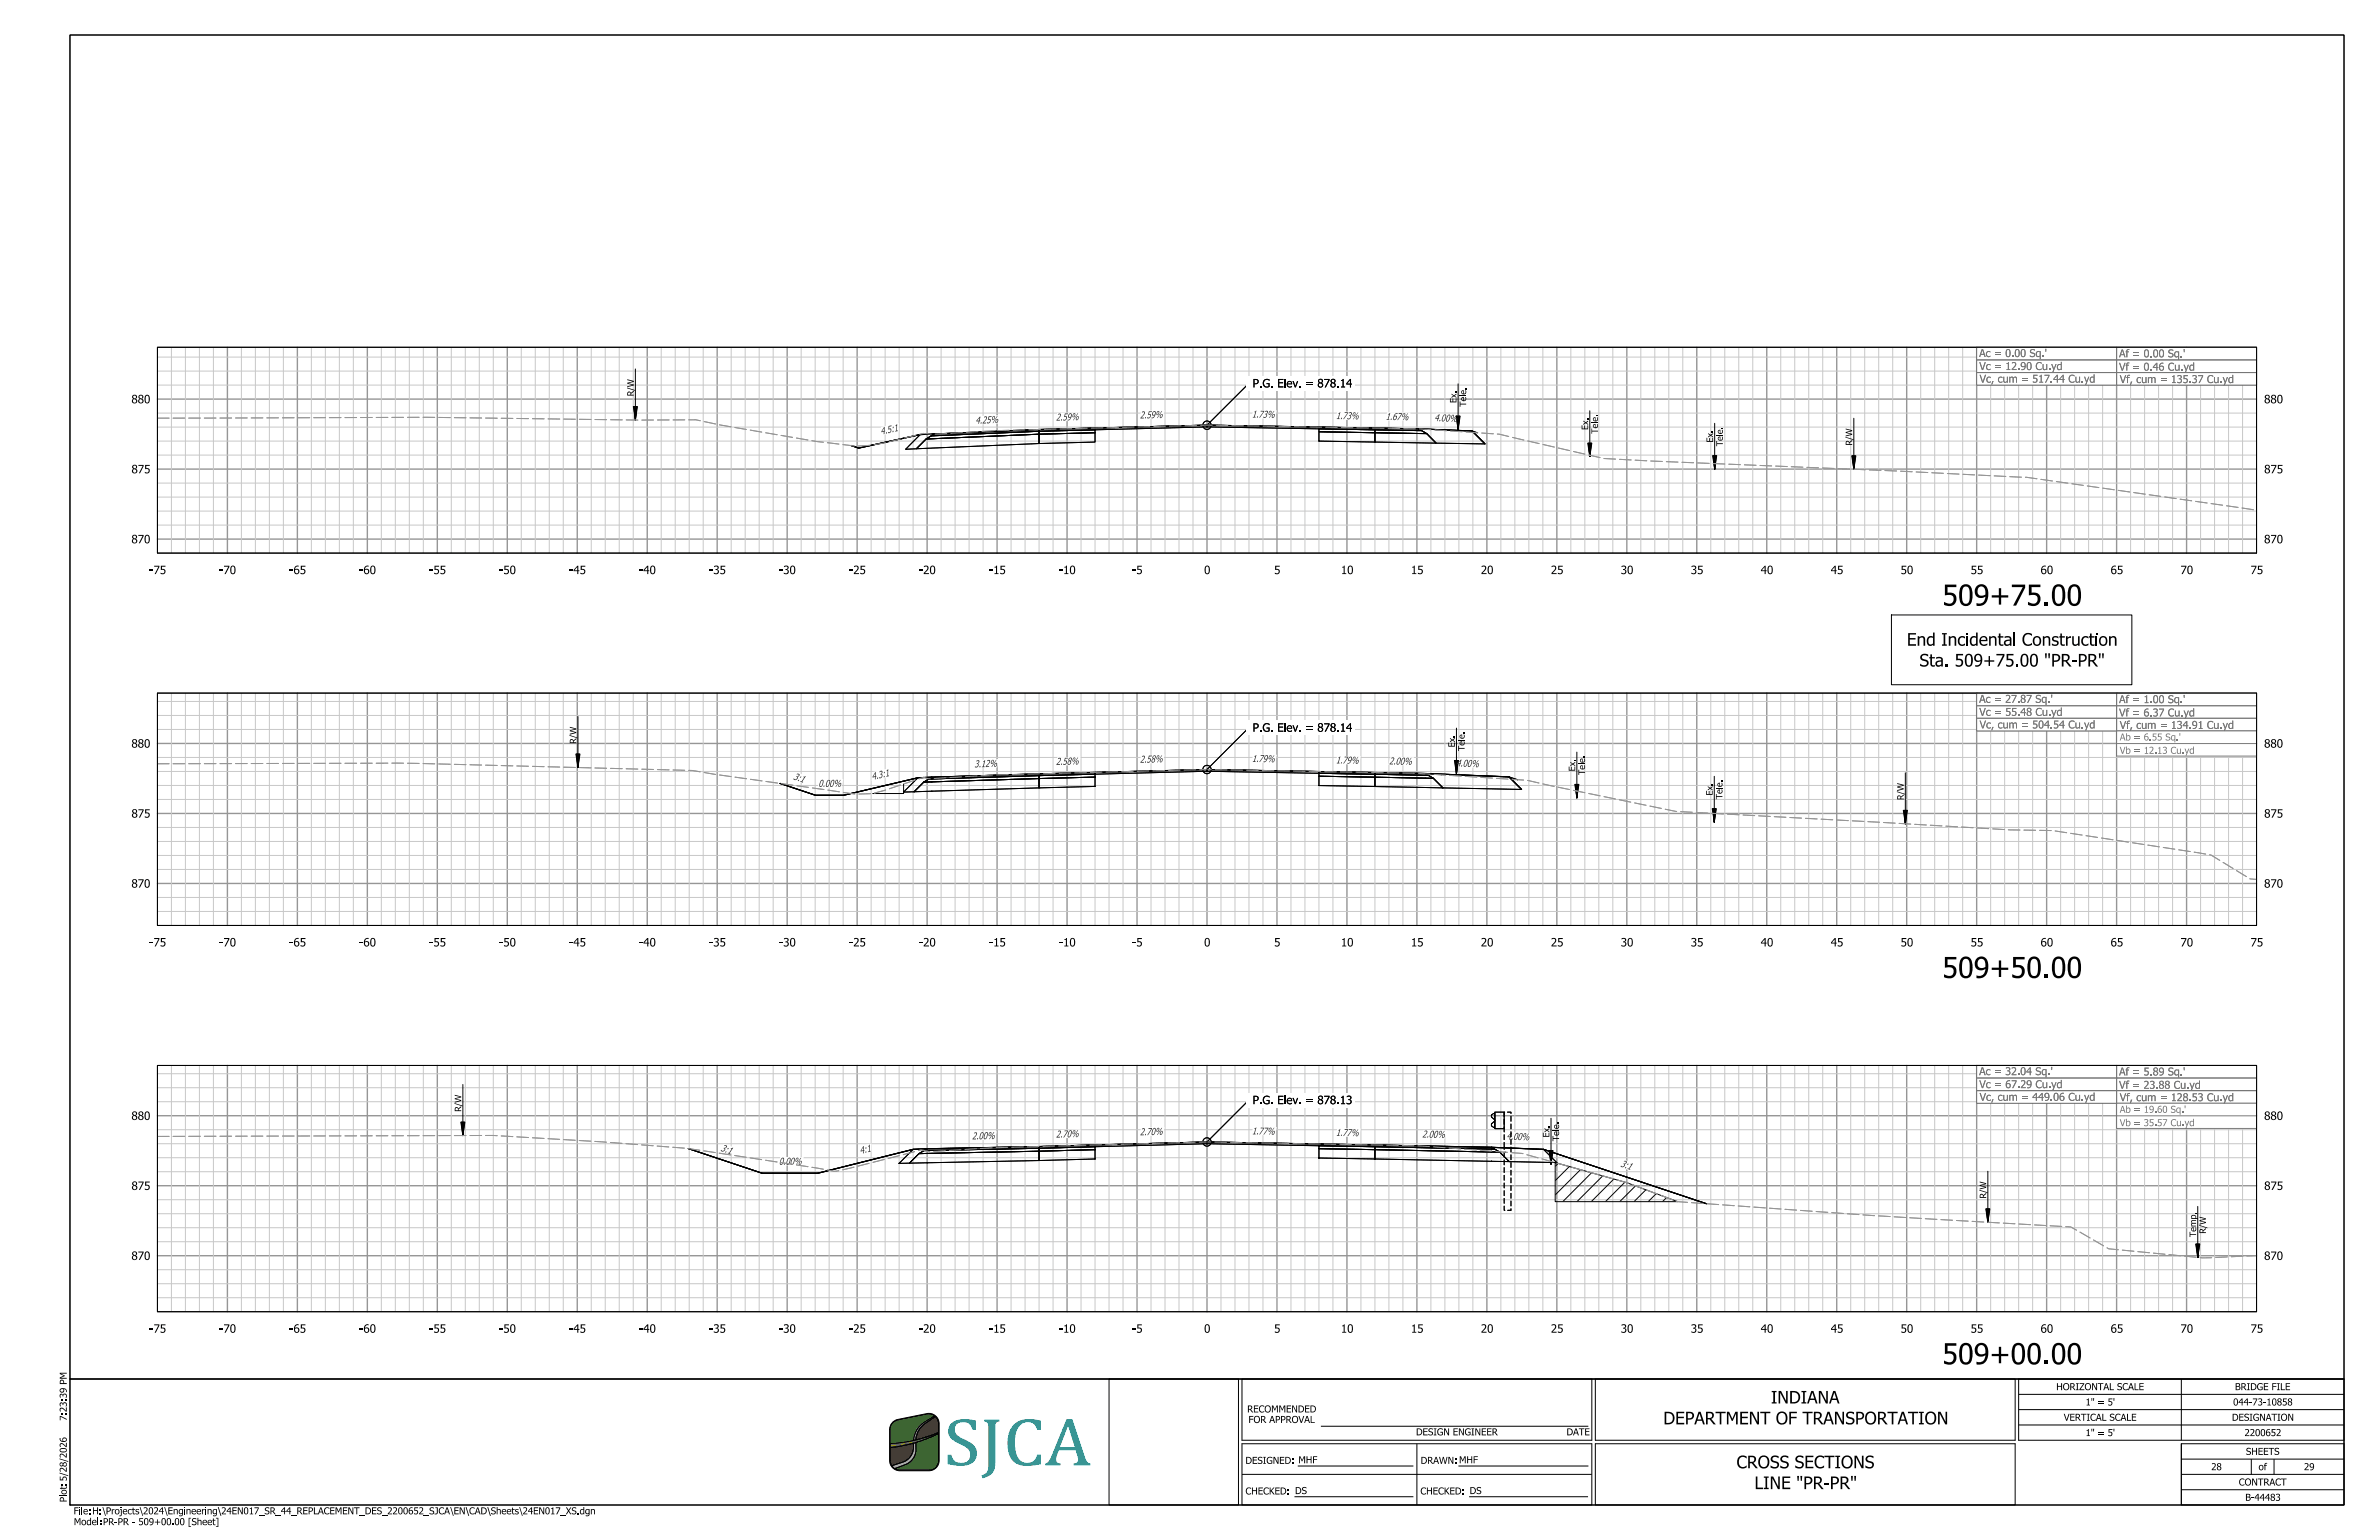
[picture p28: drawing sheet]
<svg xmlns="http://www.w3.org/2000/svg" width="864mm" height="559mm" viewBox="0 0 864 559" stroke-linecap="round" stroke-linejoin="round" font-family="sans-serif">
<defs><g id="words">
<text font-size="16.7" fill="#009695" x="342.6" y="531.7">SJCA</text>
<g font-size="7.6">
<text x="705" y="219.7">509+75.00</text>
<text x="705" y="354.9">509+50.00</text>
<text x="705" y="495">509+00.00</text>
</g>
<g font-size="4.6">
<text x="692.2" y="234.3">End Incidental Construction</text>
<text x="696.8" y="241.9">Sta. 509+75.00 &quot;PR-PR&quot;</text>
<text x="642.9" y="509.3">INDIANA</text>
<text x="603.8" y="516.8">DEPARTMENT OF TRANSPORTATION</text>
<text x="630.4" y="532.8">CROSS SECTIONS</text>
<text x="636.9" y="540.3">LINE &quot;PR-PR&quot;</text>
</g>
<g font-size="3">
<text x="454.7" y="140.6">P.G. Elev. = 878.14</text>
<text x="47.7" y="146.3">880</text>
<text x="821.9" y="146.3">880</text>
<text x="47.7" y="171.7">875</text>
<text x="821.9" y="171.7">875</text>
<text x="47.7" y="197.1">870</text>
<text x="821.9" y="197.1">870</text>
<text x="54.2" y="208.3">-75</text>
<text x="79.6" y="208.3">-70</text>
<text x="105" y="208.3">-65</text>
<text x="130.4" y="208.3">-60</text>
<text x="155.8" y="208.3">-55</text>
<text x="181.2" y="208.3">-50</text>
<text x="206.6" y="208.3">-45</text>
<text x="232" y="208.3">-40</text>
<text x="257.4" y="208.3">-35</text>
<text x="282.8" y="208.3">-30</text>
<text x="308.2" y="208.3">-25</text>
<text x="333.6" y="208.3">-20</text>
<text x="359" y="208.3">-15</text>
<text x="384.4" y="208.3">-10</text>
<text x="411" y="208.3">-5</text>
<text x="437.1" y="208.3">0</text>
<text x="462.5" y="208.3">5</text>
<text x="486.7" y="208.3">10</text>
<text x="512.2" y="208.3">15</text>
<text x="537.5" y="208.3">20</text>
<text x="563" y="208.3">25</text>
<text x="588.3" y="208.3">30</text>
<text x="613.8" y="208.3">35</text>
<text x="639.1" y="208.3">40</text>
<text x="664.6" y="208.3">45</text>
<text x="689.9" y="208.3">50</text>
<text x="715.4" y="208.3">55</text>
<text x="740.7" y="208.3">60</text>
<text x="766.2" y="208.3">65</text>
<text x="791.5" y="208.3">70</text>
<text x="817" y="208.3">75</text>
<text x="454.7" y="265.5">P.G. Elev. = 878.14</text>
<text x="47.7" y="271.3">880</text>
<text x="821.9" y="271.3">880</text>
<text x="47.7" y="296.7">875</text>
<text x="821.9" y="296.7">875</text>
<text x="47.7" y="322.1">870</text>
<text x="821.9" y="322.1">870</text>
<text x="54.2" y="343.4">-75</text>
<text x="79.6" y="343.4">-70</text>
<text x="105" y="343.4">-65</text>
<text x="130.4" y="343.4">-60</text>
<text x="155.8" y="343.4">-55</text>
<text x="181.2" y="343.4">-50</text>
<text x="206.6" y="343.4">-45</text>
<text x="232" y="343.4">-40</text>
<text x="257.4" y="343.4">-35</text>
<text x="282.8" y="343.4">-30</text>
<text x="308.2" y="343.4">-25</text>
<text x="333.6" y="343.4">-20</text>
<text x="359" y="343.4">-15</text>
<text x="384.4" y="343.4">-10</text>
<text x="411" y="343.4">-5</text>
<text x="437.1" y="343.4">0</text>
<text x="462.5" y="343.4">5</text>
<text x="486.7" y="343.4">10</text>
<text x="512.2" y="343.4">15</text>
<text x="537.5" y="343.4">20</text>
<text x="563" y="343.4">25</text>
<text x="588.3" y="343.4">30</text>
<text x="613.8" y="343.4">35</text>
<text x="639.1" y="343.4">40</text>
<text x="664.6" y="343.4">45</text>
<text x="689.9" y="343.4">50</text>
<text x="715.4" y="343.4">55</text>
<text x="740.7" y="343.4">60</text>
<text x="766.2" y="343.4">65</text>
<text x="791.5" y="343.4">70</text>
<text x="817" y="343.4">75</text>
<text x="454.7" y="400.7">P.G. Elev. = 878.13</text>
<text x="47.7" y="406.4">880</text>
<text x="821.9" y="406.4">880</text>
<text x="47.7" y="431.8">875</text>
<text x="821.9" y="431.8">875</text>
<text x="47.7" y="457.2">870</text>
<text x="821.9" y="457.2">870</text>
<text x="54.2" y="483.6">-75</text>
<text x="79.6" y="483.6">-70</text>
<text x="105" y="483.6">-65</text>
<text x="130.4" y="483.6">-60</text>
<text x="155.8" y="483.6">-55</text>
<text x="181.2" y="483.6">-50</text>
<text x="206.6" y="483.6">-45</text>
<text x="232" y="483.6">-40</text>
<text x="257.4" y="483.6">-35</text>
<text x="282.8" y="483.6">-30</text>
<text x="308.2" y="483.6">-25</text>
<text x="333.6" y="483.6">-20</text>
<text x="359" y="483.6">-15</text>
<text x="384.4" y="483.6">-10</text>
<text x="411" y="483.6">-5</text>
<text x="437.1" y="483.6">0</text>
<text x="462.5" y="483.6">5</text>
<text x="486.7" y="483.6">10</text>
<text x="512.2" y="483.6">15</text>
<text x="537.5" y="483.6">20</text>
<text x="563" y="483.6">25</text>
<text x="588.3" y="483.6">30</text>
<text x="613.8" y="483.6">35</text>
<text x="639.1" y="483.6">40</text>
<text x="664.6" y="483.6">45</text>
<text x="689.9" y="483.6">50</text>
<text x="715.4" y="483.6">55</text>
<text x="740.7" y="483.6">60</text>
<text x="766.2" y="483.6">65</text>
<text x="791.5" y="483.6">70</text>
<text x="817" y="483.6">75</text>
</g>
<g font-size="2.8" fill="#787878">
<text x="718.5" y="129.5">Ac =</text>
<text x="727.9" y="129.5">0.00 Sq.'</text>
<text x="769.2" y="129.7">Af =0.00 Sq.'</text>
<text x="718.5" y="134.3">Vc =</text>
<text x="727.9" y="134.3">12.90 Cu.yd</text>
<text x="769.2" y="134.5">Vf =0.46 Cu.yd</text>
<text x="718.6" y="138.8">Vc, cum =517.44 Cu.yd</text>
<text x="769.5" y="139">Vf, cum =135.37 Cu.yd</text>
<text x="718.5" y="255">Ac =</text>
<text x="727.9" y="255">27.87 Sq.'</text>
<text x="769.2" y="255.1">Af =1.00 Sq.'</text>
<text x="718.5" y="259.7">Vc =</text>
<text x="727.9" y="259.7">55.48 Cu.yd</text>
<text x="769.2" y="260">Vf =6.37 Cu.yd</text>
<text x="718.6" y="264.3">Vc, cum =504.54 Cu.yd</text>
<text x="769.5" y="264.5">Vf, cum =134.91 Cu.yd</text>
<text x="718.5" y="390.1">Ac =</text>
<text x="718.5" y="394.8">Vc =</text>
<text x="727.9" y="390.1">32.04 Sq.'</text>
<text x="727.9" y="394.8">67.29 Cu.yd</text>
<text x="769.2" y="390.2">Af =5.89 Sq.'</text>
<text x="769.2" y="395.1">Vf =23.88 Cu.yd</text>
<text x="718.6" y="399.4">Vc, cum =449.06 Cu.yd</text>
<text x="769.5" y="399.6">Vf, cum =128.53 Cu.yd</text>
</g>
<g font-size="2.6" fill="#323232">
<text x="354.1" y="153.8" transform="rotate(-2 354.1 153.8)">4.25%</text>
<text x="383.3" y="152.7" transform="rotate(-1 383.3 152.7)">2.59%</text>
<text x="413.8" y="151.9" transform="rotate(-1 413.8 151.9)">2.59%</text>
<text x="454.4" y="151.5" transform="rotate(1 454.4 151.5)">1.73%</text>
<text x="484.9" y="152" transform="rotate(1 484.9 152)">1.73%</text>
<text x="503" y="152.4" transform="rotate(1 503 152.4)">1.67%</text>
<text x="520.6" y="152.8" transform="rotate(2 520.6 152.8)">4.00%</text>
<text x="319.9" y="157.8" transform="rotate(-12 319.9 157.8)">4.5:1</text>
<text x="353.7" y="278.5" transform="rotate(-2 353.7 278.5)">3.12%</text>
<text x="383.3" y="277.6" transform="rotate(-1 383.3 277.6)">2.58%</text>
<text x="413.8" y="276.8" transform="rotate(-1 413.8 276.8)">2.58%</text>
<text x="454.4" y="276.5" transform="rotate(1 454.4 276.5)">1.79%</text>
<text x="484.9" y="277" transform="rotate(1 484.9 277)">1.79%</text>
<text x="504.2" y="277.4" transform="rotate(1 504.2 277.4)">2.00%</text>
<text x="528.6" y="278.1" transform="rotate(2 528.6 278.1)">4.00%</text>
<text x="287.8" y="282.8" transform="rotate(18 287.8 282.8)">3:1</text>
<text x="316.7" y="283.1" transform="rotate(-13 316.7 283.1)">4.3:1</text>
<text x="352.9" y="413.5" transform="rotate(-1 352.9 413.5)">2.00%</text>
<text x="383.3" y="412.8" transform="rotate(-2 383.3 412.8)">2.70%</text>
<text x="413.8" y="412" transform="rotate(-2 413.8 412)">2.70%</text>
<text x="454.4" y="411.6" transform="rotate(1 454.4 411.6)">1.77%</text>
<text x="484.9" y="412.2" transform="rotate(1 484.9 412.2)">1.77%</text>
<text x="516.3" y="412.8" transform="rotate(1 516.3 412.8)">2.00%</text>
<text x="546.9" y="413.5" transform="rotate(2 546.9 413.5)">4.00%</text>
<text x="261.4" y="417.6" transform="rotate(18 261.4 417.6)">3:1</text>
<text x="312.3" y="418.8" transform="rotate(-14 312.3 418.8)">4:1</text>
<text x="588.1" y="423.3" transform="rotate(18 588.1 423.3)">3:1</text>
</g>
<g font-size="2.5" fill="#787878">
<text x="769.5" y="268.7">Ab = 6.55 Sq.'</text>
<text x="769.5" y="273.5">Vb = 12.13 Cu.yd</text>
<text x="769.5" y="403.8">Ab = 19.60 Sq.'</text>
<text x="769.5" y="408.6">Vb = 35.57 Cu.yd</text>
</g>
<g font-size="2.5" fill="#323232">
<text x="297.1" y="285.5">0.00%</text>
<text x="282.7" y="422.6">0.00%</text>
</g>
<g font-size="2.5">
<text x="746.4" y="504.4">HORIZONTAL SCALE</text>
<text x="757.1" y="510">1&quot; = 5'</text>
<text x="810.6" y="510">044-73-10858</text>
<text x="811.3" y="504.4">BRIDGE FILE</text>
<text x="24.2" y="515.6" transform="rotate(-90 24.2 515.6)">7:23:39 PM</text>
<text x="452.7" y="512.5">RECOMMENDED</text>
<text x="749.2" y="515.5">VERTICAL SCALE</text>
<text x="810.2" y="515.5">DESIGNATION</text>
<text x="453.2" y="516.3">FOR APPROVAL</text>
<text x="514" y="520.8">DESIGN ENGINEER</text>
<text x="568.7" y="520.8">DATE</text>
<text x="757.1" y="521.1">1&quot; = 5'</text>
<text x="814.8" y="521.1">2200652</text>
<text x="815.3" y="527.9">SHEETS</text>
<text x="452.1" y="531.2">DESIGNED:MHF</text>
<text x="515.7" y="531.2">DRAWN:MHF</text>
<text x="802.7" y="533.5">28</text>
<text x="819.9" y="533.5">of</text>
<text x="836.4" y="533.5">29</text>
<text x="812.7" y="539">CONTRACT</text>
<text x="24.2" y="545.1" transform="rotate(-90 24.2 545.1)">Plot:5/28/2026</text>
<text x="452.1" y="542.3">CHECKED: DS</text>
<text x="515.6" y="542.3">CHECKED: DS</text>
<text x="815" y="544.6">B-44483</text>
<text x="26.7" y="549.5">File:H:\Projects\2024\Engineering\24EN017_SR_44_REPLACEMENT_DES_2200652_SJCA\EN\CAD\Sheets\24EN017_XS.dgn</text>
<text x="26.8" y="553.4">Model:</text>
<text x="37.4" y="553.4">PR-PR - 509+00.00 [Sheet]</text>
</g>
<g font-size="2.4">
<text x="230.1" y="143.8" transform="rotate(-90 230.1 143.8)">R/W</text>
<text x="528.7" y="146.2" transform="rotate(-90 528.7 146.2)">Ex.</text>
<text x="532.2" y="147.6" transform="rotate(-90 532.2 147.6)">Tele.</text>
<text x="576.5" y="156" transform="rotate(-90 576.5 156)">Ex.</text>
<text x="580.1" y="157.4" transform="rotate(-90 580.1 157.4)">Tele.</text>
<text x="621.9" y="160.6" transform="rotate(-90 621.9 160.6)">Ex.</text>
<text x="625.4" y="161.9" transform="rotate(-90 625.4 161.9)">Tele.</text>
<text x="672.4" y="161.7" transform="rotate(-90 672.4 161.7)">R/W</text>
<text x="209.2" y="269.9" transform="rotate(-90 209.2 269.9)">R/W</text>
<text x="528.1" y="271.2" transform="rotate(-90 528.1 271.2)">Ex.</text>
<text x="531.7" y="272.5" transform="rotate(-90 531.7 272.5)">Tele.</text>
<text x="571.8" y="279.9" transform="rotate(-90 571.8 279.9)">Ex.</text>
<text x="575.4" y="281.2" transform="rotate(-90 575.4 281.2)">Tele.</text>
<text x="621.7" y="288.7" transform="rotate(-90 621.7 288.7)">Ex.</text>
<text x="625.3" y="290" transform="rotate(-90 625.3 290)">Tele.</text>
<text x="691.1" y="290.3" transform="rotate(-90 691.1 290.3)">R/W</text>
<text x="167.4" y="403.4" transform="rotate(-90 167.4 403.4)">R/W</text>
<text x="562.4" y="412.7" transform="rotate(-90 562.4 412.7)">Ex.</text>
<text x="566" y="414.1" transform="rotate(-90 566 414.1)">Tele.</text>
<text x="721" y="434.9" transform="rotate(-90 721 434.9)">R/W</text>
<text x="797.2" y="448.9" transform="rotate(-90 797.2 448.9)">Temp.</text>
<text x="800.8" y="447.7" transform="rotate(-90 800.8 447.7)">R/W</text>
</g>
</g></defs>
<g fill="none" stroke="#969696" stroke-width=".51">
<path d="M82.5 386.6v89.4M107.9 386.6v89.4M133.3 386.6v89.4M158.7 386.6v89.4M184.1 386.6v89.4M209.5 386.6v89.4M234.9 386.6v89.4M260.3 386.6v89.4M285.8 386.6v89.4M311.1 386.6v89.4M336.5 386.6v89.4M361.9 386.6v89.4"/>
<path d="M387.3 386.6v89.4M412.7 386.6v89.4M438.1 386.6v89.4M463.5 386.6v89.4M488.9 386.6v89.4M514.3 386.6v89.4M539.8 386.6v89.4M565.1 386.6v89.4M590.5 386.6v89.4M615.9 386.6v89.4M641.3 386.6v89.4M666.7 386.6v89.4"/>
<path d="M692.1 386.6v89.4M717.5 386.6v89.4M742.9 386.6v89.4M768.3 386.6v89.4M793.7 386.6v89.4M57.1 404.8h762M57.1 430.2h762M57.1 455.6h762"/>
</g>
<g fill="none" stroke="#c8c8c8" stroke-width=".36">
<path d="M57.1 399.8h762M57.1 394.7h762M57.1 389.6h762M62.2 386.6v89.4M67.3 386.6v89.4M72.4 386.6v89.4M77.5 386.6v89.4M87.6 386.6v89.4M92.7 386.6v89.4M97.8 386.6v89.4M102.9 386.6v89.4M113 386.6v89.4"/>
<path d="M118.1 386.6v89.4M123.2 386.6v89.4M128.3 386.6v89.4M138.4 386.6v89.4M143.5 386.6v89.4M148.6 386.6v89.4M153.7 386.6v89.4M163.8 386.6v89.4M168.9 386.6v89.4M174 386.6v89.4M179.1 386.6v89.4M189.2 386.6v89.4"/>
<path d="M194.3 386.6v89.4M199.4 386.6v89.4M204.5 386.6v89.4M214.6 386.6v89.4M219.7 386.6v89.4M224.8 386.6v89.4M229.9 386.6v89.4M240 386.6v89.4M245.1 386.6v89.4M250.2 386.6v89.4M255.3 386.6v89.4M265.4 386.6v89.4"/>
<path d="M270.5 386.6v89.4M275.6 386.6v89.4M280.7 386.6v89.4M290.8 386.6v89.4M295.9 386.6v89.4M301 386.6v89.4M306.1 386.6v89.4M316.2 386.6v89.4M321.3 386.6v89.4M326.4 386.6v89.4M331.5 386.6v89.4M341.6 386.6v89.4"/>
<path d="M346.7 386.6v89.4M351.8 386.6v89.4M356.9 386.6v89.4M367 386.6v89.4M372.1 386.6v89.4M377.2 386.6v89.4M382.3 386.6v89.4M392.4 386.6v89.4M397.5 386.6v89.4M402.6 386.6v89.4M407.7 386.6v89.4M417.8 386.6v89.4"/>
<path d="M422.9 386.6v89.4M428 386.6v89.4M433.1 386.6v89.4M443.2 386.6v89.4M448.3 386.6v89.4M453.4 386.6v89.4M458.5 386.6v89.4M468.6 386.6v89.4M473.7 386.6v89.4M478.8 386.6v89.4M483.9 386.6v89.4M494 386.6v89.4"/>
<path d="M499.1 386.6v89.4M504.2 386.6v89.4M509.3 386.6v89.4M519.4 386.6v89.4M524.5 386.6v89.4M529.6 386.6v89.4M534.7 386.6v89.4M544.8 386.6v89.4M549.9 386.6v89.4M555 386.6v89.4M560.1 386.6v89.4M570.2 386.6v89.4"/>
<path d="M575.3 386.6v89.4M580.4 386.6v89.4M585.5 386.6v89.4M595.6 386.6v89.4M600.7 386.6v89.4M605.8 386.6v89.4M610.9 386.6v89.4M621 386.6v89.4M626.1 386.6v89.4M631.2 386.6v89.4M636.3 386.6v89.4M646.4 386.6v89.4"/>
<path d="M651.5 386.6v89.4M656.6 386.6v89.4M661.7 386.6v89.4M671.8 386.6v89.4M676.9 386.6v89.4M682 386.6v89.4M687.1 386.6v89.4M697.2 386.6v89.4M702.3 386.6v89.4M707.4 386.6v89.4M712.5 386.6v89.4M722.6 386.6v89.4"/>
<path d="M727.7 386.6v89.4M732.8 386.6v89.4M737.9 386.6v89.4M748 386.6v89.4M753.1 386.6v89.4M758.2 386.6v89.4M763.3 386.6v89.4M773.4 386.6v89.4M778.5 386.6v89.4M783.6 386.6v89.4M788.7 386.6v89.4M798.8 386.6v89.4"/>
<path d="M803.9 386.6v89.4M809 386.6v89.4M814.1 386.6v89.4M57.1 415h762M57.1 409.9h762M57.1 435.3h762M57.1 425.2h762M57.1 420.1h762M57.1 450.6h762M57.1 445.5h762M57.1 440.4h762M57.1 470.9h762"/>
<path d="M57.1 465.8h762M57.1 460.7h762"/>
</g>
<g fill="none" stroke="#000" stroke-width=".36">
<path d="M564.6 421.9l25.9 7.2 18.5 6.9h-44.4zM565.9 421.9l-1.3 1.3M571.1 421.9l-6.5 6.5M576.3 421.9l-11.7 11.7M581.4 421.9l-14.1 14.1M586.6 421.9l-14.1 14.1M591.8 421.9l-14.2 14.1M597 421.9l-14.2 14.1M602.2 421.9l-14.2 14.1M607.3 421.9l-14.1 14.1M609 430.5l-5.5 5.5M609 425.3l-10.7 10.7"/>
<path d="M609 435.6l-.3 .4"/>
</g>
<g fill="#fff">
<path d="M262.8 415.1l4.1 1.4-1.8 2.6-4-1.4z"/>
<path d="M283.2 419.8h8.6l-.8 3.1h-8.6z"/>
<path d="M312.1 416l4.3-1.1-.1 3.1-4.2 1.1z"/>
<path d="M353.3 410.7l8.5-.2-.7 3.1-8.6 .1z"/>
<path d="M383.8 410l8.5-.2-.8 3.1-8.5 .2z"/>
<path d="M414.2 409.2l8.6-.2-.8 3-8.5 .3z"/>
<path d="M455 408.8l8.6 .2-.9 3-8.6-.1z"/>
<path d="M485.5 409.4l8.5 .1-.9 3.1-8.5-.2z"/>
<path d="M516.8 410l8.6 .1-.9 3.1-8.6-.2z"/>
<path d="M547.5 410.7l8.5 .4-.9 3-8.6-.4z"/>
<path d="M589.4 420.8l4.1 1.3-1.7 2.7-4.1-1.4z"/>
</g>
<g fill="none" stroke="#000" stroke-width=".36">
<path d="M453.3 399.2l-15.2 15.2"/>
<circle cx="438.1" cy="414.4" r="1.52"/>
</g>
<g fill="#fff">
<path d="M453.6 396.6h38.1v5.1h-38.1z"/>
<path d="M452.3 396.6h3.5v5.1h-3.5z"/>
</g>
<g fill="none" stroke="#000" stroke-width=".36">
<path d="M453.3 399.2l-15.2 15.2"/>
<circle cx="438.1" cy="414.4" r="1.52"/>
</g>
<g fill="#fff">
<path d="M453.6 396.6h38.1v5.1h-38.1z"/>
<path d="M452.3 396.6h3.5v5.1h-3.5z"/>
</g>
<g fill="none" stroke="#000" stroke-width=".36">
<path d="M57.1 386.6h762v89.4h-762zM168 393.5v18.5M167.3 407.2h1.5l-.8 4.8zM167.4 407.2l.6 4.8M167.6 407.2l.4 4.8M167.7 407.2l.3 4.8M167.9 407.2l.1 4.8M168.2 407.2l-.2 4.8M168.3 407.2l-.3 4.8M168.5 407.2l-.5 4.8M168.6 407.2l-.6 4.8M562.3 417.5h1.5l-.8 4.9z"/>
<path d="M562.4 417.5l.6 4.9M562.6 417.5l.4 4.9M562.7 417.5l.3 4.9M562.9 417.5l.1 4.9M563 405.8v16.6M563.2 417.5l-.2 4.9M563.3 417.5l-.3 4.9M563.5 417.5l-.5 4.9M563.6 417.5l-.6 4.9M720.9 438.6h1.4l-.7 4.9zM721 438.6l.6 4.9M721.2 438.6l.4 4.9"/>
<path d="M721.3 438.6l.3 4.9M721.5 438.6l.1 4.9M721.6 425v18.5M721.7 438.6l-.1 4.9M721.9 438.6l-.3 4.9M722.1 438.6l-.5 4.9M722.2 438.6l-.6 4.9M797.8 437.8v18.5M797.1 451.4h1.4l-.7 4.9zM797.2 451.4l.6 4.9M797.4 451.4l.4 4.9M797.5 451.4l.3 4.9"/>
<path d="M797.7 451.4l.1 4.9M797.7 456.1h.1M797.8 456.3h.1M797.8 456.1h.1M797.8 456.2v.1M797.9 451.4l-.1 4.9M798.1 451.4l-.3 4.9M798.3 451.4l-.5 4.9M798.4 451.4l-.6 4.9"/>
</g>
<g fill="#323232">
<path d="M290.7 420.1h.2l-2 2.5z" fill-rule="evenodd"/>
<path d="M290.3 421.4l-.1 .1a.63 .63 0 0 0-.3 .7 .63 .63 0 0 0 .5 .5l.3-.2a.63 .63 0 0 0 .4-.8 .63 .63 0 0 0-.7-.4zM290.4 421.5l.1-.1a.48 .48 0 0 1 .2 .6 .48 .48 0 0 1-.5 .3z" fill-rule="evenodd"/>
</g>
<path d="M466.5 397.5v3.1" fill="none" stroke="#000" stroke-width=".39"/>
<path d="M563.5 410.1h2.5" fill="none" stroke="#000" stroke-width=".36"/>
<g fill="#000">
<path d="M165 400.3l3 .9v.3l-3-1z" fill-rule="evenodd"/>
<path d="M718.5 431.7l3 .9v.3l-3-.9z" fill-rule="evenodd"/>
<path d="M798.3 444.5l3 .9v.3l-3-1z" fill-rule="evenodd"/>
</g>
<path d="M717.5 386.6h101.6v13.7h-101.6z" fill="#fff"/>
<path d="M717.5 386.6h101.6v13.7h-101.6z" fill="none" stroke="#787878" stroke-width=".36"/>
<path d="M717.5 386.6h101.6v13.7h-101.6z" fill="#fff"/>
<path d="M717.5 386.6h101.6v13.7h-101.6z" fill="none" stroke="#787878" stroke-width=".36"/>
<path d="M768.4 400.3h50.7v9.2h-50.7z" fill="#fff"/>
<path d="M717.5 391.2h101.6M717.5 395.7h101.6M768.3 386.6v13.7M768.3 404.9h50.8M768.4 400.3h50.7v9.2h-50.7z" fill="none" stroke="#787878" stroke-width=".36"/>
<g fill="#787878">
<path d="M744.6 387.1h.4l-.1 1.2h-.3z" fill-rule="evenodd"/>
<path d="M792.7 387.3h.4l-.1 1.1h-.2z" fill-rule="evenodd"/>
<path d="M772.1 387.5a.47 .47 0 0 1 .5-.3 .47 .47 0 0 1 .4 .4l-.7 .2-.1 .3h.6v.3h-.5v1.8h-.4v-1.8h-.3v-.3h.3z" fill-rule="evenodd"/>
<path d="M797.1 393.2a1.06 1.06 0 0 0-.3 1.3 1.06 1.06 0 0 0 1.3 .5l.5 .1v-3h-.3v.9l-.6-.1zM797.5 393.3h.8v1.2a.69 .69 0 0 1-1 .1 .69 .69 0 0 1 0-1z" fill-rule="evenodd"/>
<path d="M772.1 392.3a.49 .49 0 0 1 .5-.3 .49 .49 0 0 1 .4 .5l-.7 .1-.1 .3h.6v.3h-.6v1.9h-.3v-1.9h-.3v-.3h.3z" fill-rule="evenodd"/>
<path d="M747.1 392.8a1.07 1.07 0 0 0-.5 1.4 1.07 1.07 0 0 0 1.4 .6h.5v-2.9h-.4v.9zM747.2 393.2l.9-.1v1.2a.71 .71 0 0 1-1 .1 .71 .71 0 0 1 0-1.1z" fill-rule="evenodd"/>
<path d="M758.9 397.5a1.04 1.04 0 0 0-.3 1.3 1.04 1.04 0 0 0 1.2 .5l.6 .1v-2.9h-.4v.9l-.5-.2zM759.2 397.6l.8 .1v1.2a.69 .69 0 0 1-1 0 .69 .69 0 0 1 0-1z" fill-rule="evenodd"/>
<path d="M809.3 397.6a1.07 1.07 0 0 0-.4 1.3 1.07 1.07 0 0 0 1.3 .6l.5 .1v-3h-.4v.9zM809.4 397.9l.9-.1v1.3a.71 .71 0 0 1-1 0 .71 .71 0 0 1 0-1z" fill-rule="evenodd"/>
<path d="M772.3 396.8a.51 .51 0 0 1 .5-.2 .51 .51 0 0 1 .4 .3h-.1a.45 .45 0 0 0-.5 .1 .45 .45 0 0 0-.1 .4h.6v.3h-.6v1.9h-.4v-1.9h-.2v-.3h.2z" fill-rule="evenodd"/>
<path d="M744.6 387.1h.4l-.1 1.2h-.3z" fill-rule="evenodd"/>
<path d="M792.7 387.3h.4l-.1 1.1h-.2z" fill-rule="evenodd"/>
<path d="M772.1 387.5a.47 .47 0 0 1 .5-.3 .47 .47 0 0 1 .4 .4l-.7 .2-.1 .3h.6v.3h-.5v1.8h-.4v-1.8h-.3v-.3h.3z" fill-rule="evenodd"/>
<path d="M797.1 393.2a1.06 1.06 0 0 0-.3 1.3 1.06 1.06 0 0 0 1.3 .5l.5 .1v-3h-.3v.9l-.6-.1zM797.5 393.3h.8v1.2a.69 .69 0 0 1-1 .1 .69 .69 0 0 1 0-1z" fill-rule="evenodd"/>
<path d="M772.1 392.3a.49 .49 0 0 1 .5-.3 .49 .49 0 0 1 .4 .5l-.7 .1-.1 .3h.6v.3h-.6v1.9h-.3v-1.9h-.3v-.3h.3z" fill-rule="evenodd"/>
<path d="M747.1 392.8a1.07 1.07 0 0 0-.5 1.4 1.07 1.07 0 0 0 1.4 .6h.5v-2.9h-.4v.9zM747.2 393.2l.9-.1v1.2a.71 .71 0 0 1-1 .1 .71 .71 0 0 1 0-1.1z" fill-rule="evenodd"/>
<path d="M758.9 397.5a1.04 1.04 0 0 0-.3 1.3 1.04 1.04 0 0 0 1.2 .5l.6 .1v-2.9h-.4v.9l-.5-.2zM759.2 397.6l.8 .1v1.2a.69 .69 0 0 1-1 0 .69 .69 0 0 1 0-1z" fill-rule="evenodd"/>
<path d="M809.3 397.6a1.07 1.07 0 0 0-.4 1.3 1.07 1.07 0 0 0 1.3 .6l.5 .1v-3h-.4v.9zM809.4 397.9l.9-.1v1.3a.71 .71 0 0 1-1 0 .71 .71 0 0 1 0-1z" fill-rule="evenodd"/>
<path d="M772.3 396.8a.51 .51 0 0 1 .5-.2 .51 .51 0 0 1 .4 .3h-.1a.45 .45 0 0 0-.5 .1 .45 .45 0 0 0-.1 .4h.6v.3h-.6v1.9h-.4v-1.9h-.2v-.3h.2z" fill-rule="evenodd"/>
<path d="M771.8 401.1v2.7h.3a.97 .97 0 0 0 1.3-.8 .97 .97 0 0 0-1-1.1l-.3 .2v-1zM772.1 402.4a.63 .63 0 0 1 1 .5 .63 .63 0 0 1-.9 .6z" fill-rule="evenodd"/>
<path d="M793 401.1h.4l-.1 1h-.2z" fill-rule="evenodd"/>
<path d="M771.8 406v2.6h.3a.92 .92 0 0 0 1.3-.8 .92 .92 0 0 0-1.2-1l-.1-.8zM772.1 407.2a.64 .64 0 0 1 1 .4 .64 .64 0 0 1-.8 .8l-.2-.1z" fill-rule="evenodd"/>
<path d="M795.2 406.8a.97 .97 0 0 0-.4 1.2 .97 .97 0 0 0 1 .6h.6v-2.6h-.3v.8zM795.4 407.1h.7l-.1 1.2a.67 .67 0 0 1-.9-.3 .67 .67 0 0 1 .3-.9z" fill-rule="evenodd"/>
</g>
<g fill="#000">
<path d="M167.9 411.9h.3v.3h-.3z" fill-rule="evenodd"/>
<path d="M167.9 411.9h.3v.3h-.3z" fill-rule="evenodd"/>
<path d="M331.4 416.9l.2 .3z" fill-rule="evenodd"/>
<path d="M331.4 416.9l.2 .3z" fill-rule="evenodd"/>
<path d="M331.4 416.9l.2 .3z" fill-rule="evenodd"/>
<path d="M331.4 416.9l.2 .3z" fill-rule="evenodd"/>
<path d="M333.5 418.5l.2 .2z" fill-rule="evenodd"/>
<path d="M333.5 418.5l.2 .2z" fill-rule="evenodd"/>
<path d="M333.5 418.5l.2 .2z" fill-rule="evenodd"/>
<path d="M333.5 418.5l.2 .2z" fill-rule="evenodd"/>
<path d="M333.5 418.5l.2 .2z" fill-rule="evenodd"/>
<path d="M333.5 418.5l.2 .2z" fill-rule="evenodd"/>
<path d="M333.5 418.5l.2 .2z" fill-rule="evenodd"/>
<path d="M333.5 418.5l.2 .2z" fill-rule="evenodd"/>
<path d="M335.3 417.4l.3 .2z" fill-rule="evenodd"/>
<path d="M335.3 417.4l.3 .2z" fill-rule="evenodd"/>
<path d="M335.3 417.4l.3 .2z" fill-rule="evenodd"/>
<path d="M335.3 417.4l.3 .2z" fill-rule="evenodd"/>
<path d="M336.5 417.3l.2 .3z" fill-rule="evenodd"/>
<path d="M336.5 417.3l.2 .3z" fill-rule="evenodd"/>
<path d="M336.5 418.4l.2 .3z" fill-rule="evenodd"/>
<path d="M336.5 418.4l.2 .3z" fill-rule="evenodd"/>
<path d="M336.5 416.7l.2 .3z" fill-rule="evenodd"/>
<path d="M336.5 416.7l.2 .3z" fill-rule="evenodd"/>
<path d="M336.5 417.3l.2 .3z" fill-rule="evenodd"/>
<path d="M336.5 417.3l.2 .3z" fill-rule="evenodd"/>
<path d="M336.5 418.4l.2 .3z" fill-rule="evenodd"/>
<path d="M336.5 418.4l.2 .3z" fill-rule="evenodd"/>
<path d="M336.5 416.7l.2 .3z" fill-rule="evenodd"/>
<path d="M336.5 416.7l.2 .3z" fill-rule="evenodd"/>
<path d="M397.4 416l.2 .2z" fill-rule="evenodd"/>
<path d="M397.4 416l.2 .2z" fill-rule="evenodd"/>
<path d="M397.4 417.1l.2 .2z" fill-rule="evenodd"/>
<path d="M397.4 417.1l.2 .2z" fill-rule="evenodd"/>
<path d="M397.4 415.4l.2 .2z" fill-rule="evenodd"/>
<path d="M397.4 415.4l.2 .2z" fill-rule="evenodd"/>
<path d="M397.4 415.4l.2 .2z" fill-rule="evenodd"/>
<path d="M397.4 416l.2 .2z" fill-rule="evenodd"/>
<path d="M397.4 416l.2 .2z" fill-rule="evenodd"/>
<path d="M397.4 417.1l.2 .2z" fill-rule="evenodd"/>
<path d="M397.4 417.1l.2 .2z" fill-rule="evenodd"/>
<path d="M397.4 415.4l.2 .2z" fill-rule="evenodd"/>
<path d="M397.4 415.4l.2 .2z" fill-rule="evenodd"/>
<path d="M397.4 415.4l.2 .2z" fill-rule="evenodd"/>
<path d="M438 414.2h.3v.3h-.3z" fill-rule="evenodd"/>
<path d="M438 414.2h.3v.3h-.3z" fill-rule="evenodd"/>
<path d="M438 414.2h.3v.3h-.3z" fill-rule="evenodd"/>
<path d="M438 414.2h.3v.3h-.3z" fill-rule="evenodd"/>
<path d="M478.7 415.6l.2 .2z" fill-rule="evenodd"/>
<path d="M478.7 415.6l.2 .2z" fill-rule="evenodd"/>
<path d="M478.7 415.6l.2 .2z" fill-rule="evenodd"/>
<path d="M478.7 415.6l.2 .2z" fill-rule="evenodd"/>
<path d="M478.7 416.7l.2 .2z" fill-rule="evenodd"/>
<path d="M478.7 416.7l.2 .2z" fill-rule="evenodd"/>
<path d="M478.7 416.7l.2 .2z" fill-rule="evenodd"/>
<path d="M478.7 416.7l.2 .2z" fill-rule="evenodd"/>
<path d="M478.7 415l.2 .2z" fill-rule="evenodd"/>
<path d="M478.7 415l.2 .2z" fill-rule="evenodd"/>
<path d="M478.7 415l.2 .2z" fill-rule="evenodd"/>
<path d="M478.7 415l.2 .2z" fill-rule="evenodd"/>
<path d="M478.7 415l.2 .2z" fill-rule="evenodd"/>
<path d="M478.7 415l.2 .2z" fill-rule="evenodd"/>
<path d="M478.7 415.6l.2 .2z" fill-rule="evenodd"/>
<path d="M478.7 415.6l.2 .2z" fill-rule="evenodd"/>
<path d="M478.7 415.6l.2 .2z" fill-rule="evenodd"/>
<path d="M478.7 415.6l.2 .2z" fill-rule="evenodd"/>
<path d="M478.7 416.7l.2 .2z" fill-rule="evenodd"/>
<path d="M478.7 416.7l.2 .2z" fill-rule="evenodd"/>
<path d="M478.7 416.7l.2 .2z" fill-rule="evenodd"/>
<path d="M478.7 416.7l.2 .2z" fill-rule="evenodd"/>
<path d="M478.7 415l.2 .2z" fill-rule="evenodd"/>
<path d="M478.7 415l.2 .2z" fill-rule="evenodd"/>
<path d="M478.7 415l.2 .2z" fill-rule="evenodd"/>
<path d="M478.7 415l.2 .2z" fill-rule="evenodd"/>
<path d="M478.7 415l.2 .2z" fill-rule="evenodd"/>
<path d="M478.7 415l.2 .2z" fill-rule="evenodd"/>
<path d="M499 416l.2 .2z" fill-rule="evenodd"/>
<path d="M499 416l.2 .2z" fill-rule="evenodd"/>
<path d="M499 416l.2 .2z" fill-rule="evenodd"/>
<path d="M499 416l.2 .2z" fill-rule="evenodd"/>
<path d="M499 417l.2 .3z" fill-rule="evenodd"/>
<path d="M499 417l.2 .3z" fill-rule="evenodd"/>
<path d="M499 417l.2 .3z" fill-rule="evenodd"/>
<path d="M499 417l.2 .3z" fill-rule="evenodd"/>
<path d="M499 415.3l.2 .3z" fill-rule="evenodd"/>
<path d="M499 415.3l.2 .3z" fill-rule="evenodd"/>
<path d="M499 415.3l.2 .3z" fill-rule="evenodd"/>
<path d="M499 415.3l.2 .3z" fill-rule="evenodd"/>
<path d="M499 416l.2 .2z" fill-rule="evenodd"/>
<path d="M499 416l.2 .2z" fill-rule="evenodd"/>
<path d="M499 416l.2 .2z" fill-rule="evenodd"/>
<path d="M499 416l.2 .2z" fill-rule="evenodd"/>
<path d="M499 417l.2 .3z" fill-rule="evenodd"/>
<path d="M499 417l.2 .3z" fill-rule="evenodd"/>
<path d="M499 417l.2 .3z" fill-rule="evenodd"/>
<path d="M499 417l.2 .3z" fill-rule="evenodd"/>
<path d="M499 415.3l.2 .3z" fill-rule="evenodd"/>
<path d="M499 415.3l.2 .3z" fill-rule="evenodd"/>
<path d="M499 415.3l.2 .3z" fill-rule="evenodd"/>
<path d="M499 415.3l.2 .3z" fill-rule="evenodd"/>
<path d="M541.3 416.8l.3 .3z" fill-rule="evenodd"/>
<path d="M541.3 416.8l.3 .3z" fill-rule="evenodd"/>
<path d="M541.3 416.8l.3 .3z" fill-rule="evenodd"/>
<path d="M541.3 416.8l.3 .3z" fill-rule="evenodd"/>
<path d="M541.3 416.2l.3 .2z" fill-rule="evenodd"/>
<path d="M541.3 416.2l.3 .2z" fill-rule="evenodd"/>
<path d="M541.3 416.2l.3 .2z" fill-rule="evenodd"/>
<path d="M541.3 416.2l.3 .2z" fill-rule="evenodd"/>
<path d="M541.3 417.9l.3 .2z" fill-rule="evenodd"/>
<path d="M541.3 417.9l.3 .2z" fill-rule="evenodd"/>
<path d="M541.3 417.9l.3 .2z" fill-rule="evenodd"/>
<path d="M541.3 417.9l.3 .2z" fill-rule="evenodd"/>
<path d="M541.3 417.6l.3 .2z" fill-rule="evenodd"/>
<path d="M541.3 416.8l.3 .3z" fill-rule="evenodd"/>
<path d="M541.3 416.8l.3 .3z" fill-rule="evenodd"/>
<path d="M541.3 416.8l.3 .3z" fill-rule="evenodd"/>
<path d="M541.3 416.8l.3 .3z" fill-rule="evenodd"/>
<path d="M541.3 416.2l.3 .2z" fill-rule="evenodd"/>
<path d="M541.3 416.2l.3 .2z" fill-rule="evenodd"/>
<path d="M541.3 416.2l.3 .2z" fill-rule="evenodd"/>
<path d="M541.3 416.2l.3 .2z" fill-rule="evenodd"/>
<path d="M541.3 417.9l.3 .2z" fill-rule="evenodd"/>
<path d="M541.3 417.9l.3 .2z" fill-rule="evenodd"/>
<path d="M541.3 417.9l.3 .2z" fill-rule="evenodd"/>
<path d="M541.3 417.9l.3 .2z" fill-rule="evenodd"/>
<path d="M541.3 417.6l.3 .2z" fill-rule="evenodd"/>
<path d="M542.4 416.9l.3 .2z" fill-rule="evenodd"/>
<path d="M542.4 416.9l.3 .2z" fill-rule="evenodd"/>
<path d="M542.4 416.9l.3 .2z" fill-rule="evenodd"/>
<path d="M542.4 416.9l.3 .2z" fill-rule="evenodd"/>
<path d="M542.4 416.9l.3 .2z" fill-rule="evenodd"/>
<path d="M542.4 416.9l.3 .2z" fill-rule="evenodd"/>
<path d="M542.4 416.9l.3 .2z" fill-rule="evenodd"/>
<path d="M542.4 416.9l.3 .2z" fill-rule="evenodd"/>
<path d="M544.3 417.9l.2 .3z" fill-rule="evenodd"/>
<path d="M544.3 417.9l.2 .3z" fill-rule="evenodd"/>
<path d="M544.3 417.9l.2 .3z" fill-rule="evenodd"/>
<path d="M544.3 417.9l.2 .3z" fill-rule="evenodd"/>
<path d="M544.3 417.9l.2 .3z" fill-rule="evenodd"/>
<path d="M544.3 417.9l.2 .3z" fill-rule="evenodd"/>
<path d="M544.3 417.9l.2 .3z" fill-rule="evenodd"/>
<path d="M544.3 417.9l.2 .3z" fill-rule="evenodd"/>
<path d="M560.2 416.9l.2 .3z" fill-rule="evenodd"/>
<path d="M560.2 416.9l.2 .3z" fill-rule="evenodd"/>
<path d="M560.2 416.9l.2 .3z" fill-rule="evenodd"/>
<path d="M560.2 416.9l.2 .3z" fill-rule="evenodd"/>
<path d="M560.2 416.9l.2 .3z" fill-rule="evenodd"/>
<path d="M560.2 416.9l.2 .3z" fill-rule="evenodd"/>
<path d="M560.2 416.9l.2 .3z" fill-rule="evenodd"/>
<path d="M560.2 416.9l.2 .3z" fill-rule="evenodd"/>
<path d="M276.5 425.6l.2 .2z" fill-rule="evenodd"/>
<path d="M276.5 425.6l.2 .2z" fill-rule="evenodd"/>
<path d="M276.5 425.6l.2 .2z" fill-rule="evenodd"/>
<path d="M276.5 425.6l.2 .2z" fill-rule="evenodd"/>
<path d="M296.8 425.6l.3 .2z" fill-rule="evenodd"/>
<path d="M296.8 425.6l.3 .2z" fill-rule="evenodd"/>
<path d="M326.3 422l.2 .2z" fill-rule="evenodd"/>
<path d="M326.3 422l.2 .2z" fill-rule="evenodd"/>
<path d="M326.3 422l.2 .2z" fill-rule="evenodd"/>
<path d="M326.3 422l.2 .2z" fill-rule="evenodd"/>
<path d="M326.3 422l.2 .2z" fill-rule="evenodd"/>
<path d="M326.3 422l.2 .2z" fill-rule="evenodd"/>
<path d="M326.3 422l.2 .2z" fill-rule="evenodd"/>
<path d="M326.3 422l.2 .2z" fill-rule="evenodd"/>
<path d="M330 421.9l.3 .3z" fill-rule="evenodd"/>
<path d="M330 421.9l.3 .3z" fill-rule="evenodd"/>
<path d="M330 421.9l.3 .3z" fill-rule="evenodd"/>
<path d="M330 421.9l.3 .3z" fill-rule="evenodd"/>
<path d="M330 421.9l.3 .3z" fill-rule="evenodd"/>
<path d="M330 421.9l.3 .3z" fill-rule="evenodd"/>
<path d="M330 421.9l.3 .3z" fill-rule="evenodd"/>
<path d="M330 421.9l.3 .3z" fill-rule="evenodd"/>
<path d="M336.5 421.8l.2 .3z" fill-rule="evenodd"/>
<path d="M336.5 421.8l.2 .3z" fill-rule="evenodd"/>
<path d="M336.5 421.8l.2 .3z" fill-rule="evenodd"/>
<path d="M336.5 421.8l.2 .3z" fill-rule="evenodd"/>
<path d="M397.4 420.4l.2 .3z" fill-rule="evenodd"/>
<path d="M397.4 420.4l.2 .3z" fill-rule="evenodd"/>
<path d="M397.4 420.4l.2 .3z" fill-rule="evenodd"/>
<path d="M397.4 420.4l.2 .3z" fill-rule="evenodd"/>
<path d="M478.7 420.1l.2 .2z" fill-rule="evenodd"/>
<path d="M478.7 420.1l.2 .2z" fill-rule="evenodd"/>
<path d="M478.7 420.1l.2 .2z" fill-rule="evenodd"/>
<path d="M478.7 420.1l.2 .2z" fill-rule="evenodd"/>
<path d="M478.7 420.1l.2 .2z" fill-rule="evenodd"/>
<path d="M478.7 420.1l.2 .2z" fill-rule="evenodd"/>
<path d="M478.7 420.1l.2 .2z" fill-rule="evenodd"/>
<path d="M478.7 420.1l.2 .2z" fill-rule="evenodd"/>
<path d="M499 420.4l.2 .3z" fill-rule="evenodd"/>
<path d="M499 420.4l.2 .3z" fill-rule="evenodd"/>
<path d="M499 420.4l.2 .3z" fill-rule="evenodd"/>
<path d="M499 420.4l.2 .3z" fill-rule="evenodd"/>
<path d="M499 420.4l.2 .3z" fill-rule="evenodd"/>
<path d="M499 420.4l.2 .3z" fill-rule="evenodd"/>
<path d="M499 420.4l.2 .3z" fill-rule="evenodd"/>
<path d="M499 420.4l.2 .3z" fill-rule="evenodd"/>
<path d="M541.3 421.3l.3 .2z" fill-rule="evenodd"/>
<path d="M541.3 421.3l.3 .2z" fill-rule="evenodd"/>
<path d="M541.3 421.3l.3 .2z" fill-rule="evenodd"/>
<path d="M541.3 421.3l.3 .2z" fill-rule="evenodd"/>
<path d="M541.3 421.3l.3 .2z" fill-rule="evenodd"/>
<path d="M541.3 421.3l.3 .2z" fill-rule="evenodd"/>
<path d="M541.3 421.3l.3 .2z" fill-rule="evenodd"/>
<path d="M541.3 421.3l.3 .2z" fill-rule="evenodd"/>
<path d="M547.7 421.4l.3 .2z" fill-rule="evenodd"/>
<path d="M547.7 421.4l.3 .2z" fill-rule="evenodd"/>
<path d="M547.7 421.4l.3 .2z" fill-rule="evenodd"/>
<path d="M547.7 421.4l.3 .2z" fill-rule="evenodd"/>
<path d="M565 421.7l.2 .3z" fill-rule="evenodd"/>
<path d="M565 421.7l.2 .3z" fill-rule="evenodd"/>
<path d="M565 421.7l.2 .3z" fill-rule="evenodd"/>
<path d="M565 421.7l.2 .3z" fill-rule="evenodd"/>
<path d="M565 421.7l.2 .3z" fill-rule="evenodd"/>
<path d="M565 421.7l.2 .3z" fill-rule="evenodd"/>
<path d="M565 421.7l.2 .3z" fill-rule="evenodd"/>
<path d="M565 421.7l.2 .3z" fill-rule="evenodd"/>
<path d="M619.3 436.6l.3 .3z" fill-rule="evenodd"/>
<path d="M619.3 436.6l.3 .3z" fill-rule="evenodd"/>
<path d="M721.5 443.4h.3v.3h-.3z" fill-rule="evenodd"/>
<path d="M721.5 443.4h.3v.3h-.3z" fill-rule="evenodd"/>
<path d="M797.7 456.1h.3v.3h-.3z" fill-rule="evenodd"/>
<path d="M797.7 456.1h.3v.3h-.3z" fill-rule="evenodd"/>
<circle cx="249.9" cy="416.8" r=".18"/>
<circle cx="377.2" cy="416.7" r=".18"/>
<circle cx="377.2" cy="416" r=".18"/>
<circle cx="377.2" cy="417.7" r=".18"/>
<circle cx="438.1" cy="415" r=".18"/>
<circle cx="438.1" cy="414.4" r=".18"/>
<circle cx="542.6" cy="409.2" r=".07"/>
<circle cx="546.5" cy="418.1" r=".18"/>
<circle cx="377.2" cy="421.1" r=".18"/>
</g>
<path d="M249.9 416.8l26.7 8.9h20.3l34.6-8.6 5-.3 101.6-2.4 103.3 1.9 18.9 .8 59.1 19.7" fill="none" stroke="#000" stroke-width=".42"/>
<g fill="none" stroke="#000" stroke-width=".36">
<path d="M328 284.5v3.4h-11.2M57.1 386.6h762v89.4h-762zM249.9 416.8l26.7 8.9h20.3l34.6-8.6M331.5 417.1l5-.3-2.9 1.8-3.5 3.5h-3.7zM333.6 418.6l43.6-.9v3.4l-47.1 1zM333.6 418.6l1.9-1.1 41.7-.8v1zM335.5 417.5l1-.7 40.7-.8v.7zM377.2 417.7l20.3-.5v3.3l-20.3 .6zM377.2 416.7l20.3-.6v1.1l-20.3 .5zM377.2 416l20.3-.5v.6l-20.3 .6zM397.5 415.5l40.6-1.1v.6l-40.6 1.1zM438.1 414.4l40.7 .7v.6l-40.7-.7z"/>
<path d="M478.8 416.8l20.3 .4v3.3l-20.3-.3zM478.8 415.7l20.3 .4v1.1l-20.3-.4zM478.8 415.1l20.3 .4v.6l-20.3-.4zM499.1 417.2l45.3 .8 3.5 3.5-48.8-1zM499.1 416.1l43.5 .8 1.8 1.1-45.3-.8zM499.1 415.5l42.3 .8 1.2 .6-43.5-.8zM541.4 404.6l1.2-.6v5.2l-1.2-.7v-.7l1.2-1v-.5l-1.2-1zM541.4 416.3l18.9 .8 4.8 4.8-17.2-.4-3.5-3.5zM542.6 403.5h3.4v6h-3.4zM560.3 417.1l59.1 19.7"/>
</g>
<path d="M546 416.3v-12.8h2.5v35.7h-2.5v-22.9" fill="none" stroke="#000" stroke-width=".36" stroke-dasharray="1.8 1"/>
<path d="M57.1 412.4l121.9-.4 39.7 2.3 30.5 2.4 46.6 7 7.1 1.3 6-1.2 25.4-6.6 3.1 .7 22.5-1.4 78.5-2.1 75.8 1.3 38.4 2.8 37.9 10.6 18.5 6.9 72.4 5.2 70.3 4 13.8 7.9 33.9 3.3 19.7-.8" fill="none" stroke="#969696" stroke-width=".36" stroke-dasharray="4.2 1.4"/>
<g fill="none" stroke="#969696" stroke-width=".51">
<path d="M82.5 251.5v84.3M107.9 251.5v84.3M133.3 251.5v84.3M158.7 251.5v84.3M184.1 251.5v84.3M209.5 251.5v84.3M234.9 251.5v84.3M260.3 251.5v84.3M285.8 251.5v84.3M311.1 251.5v84.3M336.5 251.5v84.3M361.9 251.5v84.3"/>
<path d="M387.3 251.5v84.3M412.7 251.5v84.3M438.1 251.5v84.3M463.5 251.5v84.3M488.9 251.5v84.3M514.3 251.5v84.3M539.8 251.5v84.3M565.1 251.5v84.3M590.5 251.5v84.3M615.9 251.5v84.3M641.3 251.5v84.3M666.7 251.5v84.3"/>
<path d="M692.1 251.5v84.3M717.5 251.5v84.3M742.9 251.5v84.3M768.3 251.5v84.3M793.7 251.5v84.3M57.1 269.8h762M57.1 295.2h762M57.1 320.6h762"/>
</g>
<g fill="none" stroke="#c8c8c8" stroke-width=".36">
<path d="M57.1 259.6h762M57.1 254.5h762M62.2 251.5v84.3M67.3 251.5v84.3M72.4 251.5v84.3M77.5 251.5v84.3M87.6 251.5v84.3M92.7 251.5v84.3M97.8 251.5v84.3M102.9 251.5v84.3M113 251.5v84.3M118.1 251.5v84.3"/>
<path d="M123.2 251.5v84.3M128.3 251.5v84.3M138.4 251.5v84.3M143.5 251.5v84.3M148.6 251.5v84.3M153.7 251.5v84.3M163.8 251.5v84.3M168.9 251.5v84.3M174 251.5v84.3M179.1 251.5v84.3M189.2 251.5v84.3M194.3 251.5v84.3"/>
<path d="M199.4 251.5v84.3M204.5 251.5v84.3M214.6 251.5v84.3M219.7 251.5v84.3M224.8 251.5v84.3M229.9 251.5v84.3M240 251.5v84.3M245.1 251.5v84.3M250.2 251.5v84.3M255.3 251.5v84.3M265.4 251.5v84.3M270.5 251.5v84.3"/>
<path d="M275.6 251.5v84.3M280.7 251.5v84.3M290.8 251.5v84.3M295.9 251.5v84.3M301 251.5v84.3M306.1 251.5v84.3M316.2 251.5v84.3M321.3 251.5v84.3M326.4 251.5v84.3M331.5 251.5v84.3M341.6 251.5v84.3M346.7 251.5v84.3"/>
<path d="M351.8 251.5v84.3M356.9 251.5v84.3M367 251.5v84.3M372.1 251.5v84.3M377.2 251.5v84.3M382.3 251.5v84.3M392.4 251.5v84.3M397.5 251.5v84.3M402.6 251.5v84.3M407.7 251.5v84.3M417.8 251.5v84.3M422.9 251.5v84.3"/>
<path d="M428 251.5v84.3M433.1 251.5v84.3M443.2 251.5v84.3M448.3 251.5v84.3M453.4 251.5v84.3M458.5 251.5v84.3M468.6 251.5v84.3M473.7 251.5v84.3M478.8 251.5v84.3M483.9 251.5v84.3M494 251.5v84.3M499.1 251.5v84.3"/>
<path d="M504.2 251.5v84.3M509.3 251.5v84.3M519.4 251.5v84.3M524.5 251.5v84.3M529.6 251.5v84.3M534.7 251.5v84.3M544.8 251.5v84.3M549.9 251.5v84.3M555 251.5v84.3M560.1 251.5v84.3M570.2 251.5v84.3M575.3 251.5v84.3"/>
<path d="M580.4 251.5v84.3M585.5 251.5v84.3M595.6 251.5v84.3M600.7 251.5v84.3M605.8 251.5v84.3M610.9 251.5v84.3M621 251.5v84.3M626.1 251.5v84.3M631.2 251.5v84.3M636.3 251.5v84.3M646.4 251.5v84.3M651.5 251.5v84.3"/>
<path d="M656.6 251.5v84.3M661.7 251.5v84.3M671.8 251.5v84.3M676.9 251.5v84.3M682 251.5v84.3M687.1 251.5v84.3M697.2 251.5v84.3M702.3 251.5v84.3M707.4 251.5v84.3M712.5 251.5v84.3M722.6 251.5v84.3M727.7 251.5v84.3"/>
<path d="M732.8 251.5v84.3M737.9 251.5v84.3M748 251.5v84.3M753.1 251.5v84.3M758.2 251.5v84.3M763.3 251.5v84.3M773.4 251.5v84.3M778.5 251.5v84.3M783.6 251.5v84.3M788.7 251.5v84.3M798.8 251.5v84.3M803.9 251.5v84.3"/>
<path d="M809 251.5v84.3M814.1 251.5v84.3M57.1 279.9h762M57.1 274.8h762M57.1 264.7h762M57.1 290.1h762M57.1 285h762M57.1 315.5h762M57.1 310.4h762M57.1 305.3h762M57.1 300.2h762M57.1 330.7h762"/>
<path d="M57.1 325.6h762"/>
</g>
<g fill="#fff">
<path d="M289.1 280.3l4.2 1.4-1.8 2.6-4.1-1.4z"/>
<path d="M297.6 282.7h8.5l-.8 3.1h-8.5z"/>
<path d="M316.5 280.2l6.6-1.5-.1 3.1-6.6 1.6z"/>
<path d="M354.1 275.7l8.6-.3-.8 3.1-8.5 .2z"/>
<path d="M383.8 274.8l8.5-.2-.8 3-8.5 .2z"/>
<path d="M414.2 274l8.6-.2-.8 3.1-8.5 .2z"/>
<path d="M455 273.7l8.6 .2-.9 3-8.6-.2z"/>
<path d="M485.5 274.2l8.5 .2-.9 3-8.5-.2z"/>
<path d="M504.8 274.6l8.5 .2-.9 3-8.5-.2z"/>
<path d="M529.2 275.3l8.5 .4-.9 3-8.6-.4z"/>
</g>
<g fill="none" stroke="#000" stroke-width=".36">
<path d="M453.3 264.1l-15.2 15.1"/>
<circle cx="438.1" cy="279.2" r="1.52"/>
</g>
<g fill="#fff">
<path d="M453.6 261.4h38.3v5.2h-38.3z"/>
<path d="M452.3 261.4h3.5v5.2h-3.5z"/>
</g>
<g fill="none" stroke="#000" stroke-width=".36">
<path d="M453.3 264.1l-15.2 15.1"/>
<circle cx="438.1" cy="279.2" r="1.52"/>
</g>
<g fill="#fff">
<path d="M453.6 261.4h38.3v5.2h-38.3z"/>
<path d="M452.3 261.4h3.5v5.2h-3.5z"/>
</g>
<g fill="none" stroke="#000" stroke-width=".36">
<path d="M57.1 251.5h762v84.3h-762zM209.8 260v18.5M209.1 273.6h1.4l-.7 4.9zM209.2 273.6l.6 4.9M209.3 273.6l.5 4.9M209.5 273.6l.3 4.9M209.6 273.6l.2 4.9M209.9 273.6l-.1 4.9M210.1 273.6l-.3 4.9M210.2 273.6l-.4 4.9M210.4 273.6l-.6 4.9M528 275.9h1.4l-.7 4.9z"/>
<path d="M528.1 275.9l.6 4.9M528.3 275.9l.4 4.9M528.4 275.9l.3 4.9M528.6 275.9l.1 4.9M528.7 264.2v16.6M528.9 275.9l-.2 4.9M529 275.9l-.3 4.9M529.2 275.9l-.5 4.9M529.3 275.9l-.6 4.9M572.4 272.9v16.6M571.7 284.6h1.5l-.8 4.9zM571.8 284.6l.6 4.9"/>
<path d="M572 284.6l.4 4.9M572.1 284.6l.3 4.9M572.3 284.6l.1 4.9M572.6 284.6l-.2 4.9M572.7 284.6l-.3 4.9M572.9 284.6l-.5 4.9M573 284.6l-.6 4.9M621.6 293.4h1.4l-.7 4.9zM621.7 293.4l.6 4.9M621.9 293.4l.4 4.9M622 293.4l.3 4.9M622.2 293.4l.1 4.9"/>
<path d="M622.3 281.7v16.6M622.4 293.4l-.1 4.9M622.6 293.4l-.3 4.9M622.8 293.4l-.5 4.9M622.9 293.4l-.6 4.9M690.9 294h1.5l-.7 4.9zM691.1 294l.6 4.9M691.2 294l.5 4.9M691.4 294l.3 4.9M691.5 294l.2 4.9M691.7 280.4v18.5M691.8 294l-.1 4.9"/>
<path d="M692 294l-.3 4.9M692.1 294l-.4 4.9M692.3 294l-.6 4.9"/>
</g>
<g fill="#323232">
<path d="M305 283h.2l-1.7 2.5h-.3z" fill-rule="evenodd"/>
<path d="M304.6 284.2l-.1 .2a.63 .63 0 0 0-.3 .7 .63 .63 0 0 0 .6 .5l.2-.2a.63 .63 0 0 0 .5-.8 .63 .63 0 0 0-.7-.5zM304.8 284.4l.1-.1a.47 .47 0 0 1 .2 .6 .47 .47 0 0 1-.5 .3z" fill-rule="evenodd"/>
</g>
<path d="M466.5 262.3v3.2" fill="none" stroke="#000" stroke-width=".39"/>
<path d="M529.2 268.5h2.5M572.9 277.2h2.5M622.8 286h2.5" fill="none" stroke="#000" stroke-width=".36"/>
<g fill="#000">
<path d="M206.7 266.7l3 1v.2l-3-.9z" fill-rule="evenodd"/>
<path d="M688.6 287.1l3 1v.2l-3-.9z" fill-rule="evenodd"/>
</g>
<path d="M717.5 251.5h101.6v13.7h-101.6z" fill="#fff"/>
<path d="M717.5 251.5h101.6v13.7h-101.6z" fill="none" stroke="#787878" stroke-width=".36"/>
<path d="M717.5 251.5h101.6v13.7h-101.6z" fill="#fff"/>
<path d="M717.5 251.5h101.6v13.7h-101.6z" fill="none" stroke="#787878" stroke-width=".36"/>
<path d="M768.4 265.2h50.7v9.2h-50.7z" fill="#fff"/>
<path d="M717.5 256.1h101.6M768.3 251.5v13.7M717.5 260.6h101.6M768.3 269.8h50.8M768.4 265.2h50.7v9.2h-50.7z" fill="none" stroke="#787878" stroke-width=".36"/>
<g fill="#787878">
<path d="M733.8 252.3l-.2 .8a.6 .6 0 0 1-.1 1 .87 .87 0 0 0 1.2 .9 .87 .87 0 0 0 .1-1.5 .79 .79 0 0 0 .2-1.2 .79 .79 0 0 0-1.2 0zM733.9 252.8a.5 .5 0 0 1 1 0 .5 .5 0 0 1-1 0zM733.8 254.2a.59 .59 0 0 1 1.1 0 .59 .59 0 0 1-1.1 0z" fill-rule="evenodd"/>
<path d="M744.6 252.1h.4l-.1 1.1h-.3z" fill-rule="evenodd"/>
<path d="M792.7 252.2h.4l-.1 1.1h-.2z" fill-rule="evenodd"/>
<path d="M772.1 252.3a.47 .47 0 0 1 .5-.2 .47 .47 0 0 1 .4 .4h-.1a.46 .46 0 0 0-.5 0 .46 .46 0 0 0-.2 .5h.6v.3h-.5v1.8h-.4v-1.8h-.3v-.3h.3z" fill-rule="evenodd"/>
<path d="M795 258.1a1.04 1.04 0 0 0-.3 1.3 1.04 1.04 0 0 0 1.3 .5l.5 .1v-3h-.4v.9l-.7-.1zM795.3 258.2h.8v1.3a.71 .71 0 0 1-1 0 .71 .71 0 0 1 0-1z" fill-rule="evenodd"/>
<path d="M772.1 257.2a.5 .5 0 0 1 .5-.3 .5 .5 0 0 1 .4 .5l-.1-.1a.45 .45 0 0 0-.5 .1 .45 .45 0 0 0-.2 .4h.6v.3h-.6v1.9h-.3v-1.9h-.3v-.3h.3z" fill-rule="evenodd"/>
<path d="M747.1 257.7a1.07 1.07 0 0 0-.5 1.4 1.07 1.07 0 0 0 1.4 .5l.5 .2v-3h-.4v.9zM747.3 258h.8v1.2a.7 .7 0 0 1-1 .1 .7 .7 0 0 1 0-1.1z" fill-rule="evenodd"/>
<path d="M759 262.3a1.06 1.06 0 0 0-.5 1.4 1.06 1.06 0 0 0 1.3 .5l.6 .1v-3h-.4v1zM759.1 262.6h.9v1.2a.7 .7 0 0 1-1 0 .7 .7 0 0 1 0-1z" fill-rule="evenodd"/>
<path d="M809.3 262.4a1.07 1.07 0 0 0-.5 1.4 1.07 1.07 0 0 0 1.4 .6l.5 .1v-3h-.4v.9zM809.5 262.7h.8v1.2a.7 .7 0 0 1-1 .1 .7 .7 0 0 1 0-1z" fill-rule="evenodd"/>
<path d="M772.3 261.7a.49 .49 0 0 1 .5-.3 .49 .49 0 0 1 .4 .4h-.1a.44 .44 0 0 0-.5 .1 .44 .44 0 0 0-.1 .4h.6v.3h-.6v1.9h-.4v-1.9h-.2v-.3h.2z" fill-rule="evenodd"/>
<path d="M733.8 252.3l-.2 .8a.6 .6 0 0 1-.1 1 .87 .87 0 0 0 1.2 .9 .87 .87 0 0 0 .1-1.5 .79 .79 0 0 0 .2-1.2 .79 .79 0 0 0-1.2 0zM733.9 252.8a.5 .5 0 0 1 1 0 .5 .5 0 0 1-1 0zM733.8 254.2a.59 .59 0 0 1 1.1 0 .59 .59 0 0 1-1.1 0z" fill-rule="evenodd"/>
<path d="M744.6 252.1h.4l-.1 1.1h-.3z" fill-rule="evenodd"/>
<path d="M792.7 252.2h.4l-.1 1.1h-.2z" fill-rule="evenodd"/>
<path d="M772.1 252.3a.47 .47 0 0 1 .5-.2 .47 .47 0 0 1 .4 .4h-.1a.46 .46 0 0 0-.5 0 .46 .46 0 0 0-.2 .5h.6v.3h-.5v1.8h-.4v-1.8h-.3v-.3h.3z" fill-rule="evenodd"/>
<path d="M795 258.1a1.04 1.04 0 0 0-.3 1.3 1.04 1.04 0 0 0 1.3 .5l.5 .1v-3h-.4v.9l-.7-.1zM795.3 258.2h.8v1.3a.71 .71 0 0 1-1 0 .71 .71 0 0 1 0-1z" fill-rule="evenodd"/>
<path d="M772.1 257.2a.5 .5 0 0 1 .5-.3 .5 .5 0 0 1 .4 .5l-.1-.1a.45 .45 0 0 0-.5 .1 .45 .45 0 0 0-.2 .4h.6v.3h-.6v1.9h-.3v-1.9h-.3v-.3h.3z" fill-rule="evenodd"/>
<path d="M747.1 257.7a1.07 1.07 0 0 0-.5 1.4 1.07 1.07 0 0 0 1.4 .5l.5 .2v-3h-.4v.9zM747.3 258h.8v1.2a.7 .7 0 0 1-1 .1 .7 .7 0 0 1 0-1.1z" fill-rule="evenodd"/>
<path d="M759 262.3a1.06 1.06 0 0 0-.5 1.4 1.06 1.06 0 0 0 1.3 .5l.6 .1v-3h-.4v1zM759.1 262.6h.9v1.2a.7 .7 0 0 1-1 0 .7 .7 0 0 1 0-1z" fill-rule="evenodd"/>
<path d="M809.3 262.4a1.07 1.07 0 0 0-.5 1.4 1.07 1.07 0 0 0 1.4 .6l.5 .1v-3h-.4v.9zM809.5 262.7h.8v1.2a.7 .7 0 0 1-1 .1 .7 .7 0 0 1 0-1z" fill-rule="evenodd"/>
<path d="M772.3 261.7a.49 .49 0 0 1 .5-.3 .49 .49 0 0 1 .4 .4h-.1a.44 .44 0 0 0-.5 .1 .44 .44 0 0 0-.1 .4h.6v.3h-.6v1.9h-.4v-1.9h-.2v-.3h.2z" fill-rule="evenodd"/>
<path d="M771.8 266.1v2.6h.3a1.05 1.05 0 0 0 1.3-.6 1.05 1.05 0 0 0-.5-1.3l-.8 .2v-.9zM772.1 267.3a.64 .64 0 0 1 1 .5 .64 .64 0 0 1-.9 .6z" fill-rule="evenodd"/>
<path d="M791.1 266.1h.4l-.1 .9h-.2z" fill-rule="evenodd"/>
<path d="M771.8 270.9v2.6l.3-.1a.92 .92 0 0 0 1.3-.7 .92 .92 0 0 0-1.2-1l-.1-.8zM772.1 272.1a.64 .64 0 0 1 .9 .5 .64 .64 0 0 1-.9 .6z" fill-rule="evenodd"/>
<path d="M795.2 271.7a.96 .96 0 0 0-.4 1.2 .96 .96 0 0 0 1 .6l.3-.2 .3 .2v-2.6h-.3v.8zM795.4 272h.7l-.1 1.2a.67 .67 0 0 1-.9-.3 .67 .67 0 0 1 .3-.9z" fill-rule="evenodd"/>
</g>
<g fill="#000">
<path d="M438 279.1h.3v.3h-.3z" fill-rule="evenodd"/>
<path d="M438 279.1h.3v.3h-.3z" fill-rule="evenodd"/>
<path d="M478.7 279.8l.2 .3z" fill-rule="evenodd"/>
<path d="M478.7 279.8l.2 .3z" fill-rule="evenodd"/>
<path d="M478.7 279.8l.2 .3z" fill-rule="evenodd"/>
<path d="M478.7 279.8l.2 .3z" fill-rule="evenodd"/>
<path d="M478.7 279.8l.2 .3z" fill-rule="evenodd"/>
<path d="M478.7 279.8l.2 .3z" fill-rule="evenodd"/>
<path d="M478.7 279.8l.2 .3z" fill-rule="evenodd"/>
<path d="M478.7 279.8l.2 .3z" fill-rule="evenodd"/>
<path d="M295.9 288.4l.2 .3z" fill-rule="evenodd"/>
<path d="M295.9 288.4l.2 .3z" fill-rule="evenodd"/>
<path d="M306.1 288.4l.2 .3z" fill-rule="evenodd"/>
<path d="M306.1 288.4l.2 .3z" fill-rule="evenodd"/>
<path d="M331.7 287.2l.3 .2z" fill-rule="evenodd"/>
<path d="M331.7 287.2l.3 .2z" fill-rule="evenodd"/>
<path d="M331.7 287.2l.3 .2z" fill-rule="evenodd"/>
<path d="M331.7 287.2l.3 .2z" fill-rule="evenodd"/>
<path d="M333.1 282.1l.2 .2z" fill-rule="evenodd"/>
<path d="M333.1 282.1l.2 .2z" fill-rule="evenodd"/>
<path d="M333.1 282.1l.2 .2z" fill-rule="evenodd"/>
<path d="M333.1 282.1l.2 .2z" fill-rule="evenodd"/>
<path d="M335.2 283.7l.2 .2z" fill-rule="evenodd"/>
<path d="M335.2 283.7l.2 .2z" fill-rule="evenodd"/>
<path d="M335.2 283.7l.2 .2z" fill-rule="evenodd"/>
<path d="M335.2 283.7l.2 .2z" fill-rule="evenodd"/>
<path d="M337.1 282.6l.2 .2z" fill-rule="evenodd"/>
<path d="M337.1 282.6l.2 .2z" fill-rule="evenodd"/>
<path d="M337.1 282.6l.2 .2z" fill-rule="evenodd"/>
<path d="M337.1 282.6l.2 .2z" fill-rule="evenodd"/>
<path d="M377.1 281.3l.2 .2z" fill-rule="evenodd"/>
<path d="M377.1 281.3l.2 .2z" fill-rule="evenodd"/>
<path d="M377.1 282.4l.2 .2z" fill-rule="evenodd"/>
<path d="M377.1 282.4l.2 .2z" fill-rule="evenodd"/>
<path d="M377.1 285.8l.2 .2z" fill-rule="evenodd"/>
<path d="M377.1 285.8l.2 .2z" fill-rule="evenodd"/>
<path d="M377.1 280.7l.2 .2z" fill-rule="evenodd"/>
<path d="M377.1 280.7l.2 .2z" fill-rule="evenodd"/>
<path d="M377.1 281.3l.2 .2z" fill-rule="evenodd"/>
<path d="M377.1 281.3l.2 .2z" fill-rule="evenodd"/>
<path d="M377.1 282.4l.2 .2z" fill-rule="evenodd"/>
<path d="M377.1 282.4l.2 .2z" fill-rule="evenodd"/>
<path d="M377.1 285.8l.2 .2z" fill-rule="evenodd"/>
<path d="M377.1 285.8l.2 .2z" fill-rule="evenodd"/>
<path d="M377.1 280.7l.2 .2z" fill-rule="evenodd"/>
<path d="M377.1 280.7l.2 .2z" fill-rule="evenodd"/>
<path d="M397.4 280.8l.2 .2z" fill-rule="evenodd"/>
<path d="M397.4 280.8l.2 .2z" fill-rule="evenodd"/>
<path d="M397.4 281.8l.2 .3z" fill-rule="evenodd"/>
<path d="M397.4 281.8l.2 .3z" fill-rule="evenodd"/>
<path d="M397.4 285.2l.2 .3z" fill-rule="evenodd"/>
<path d="M397.4 285.2l.2 .3z" fill-rule="evenodd"/>
<path d="M397.4 280.2l.2 .2z" fill-rule="evenodd"/>
<path d="M397.4 280.2l.2 .2z" fill-rule="evenodd"/>
<path d="M397.4 280.2l.2 .2z" fill-rule="evenodd"/>
<path d="M397.4 280.8l.2 .2z" fill-rule="evenodd"/>
<path d="M397.4 280.8l.2 .2z" fill-rule="evenodd"/>
<path d="M397.4 281.8l.2 .3z" fill-rule="evenodd"/>
<path d="M397.4 281.8l.2 .3z" fill-rule="evenodd"/>
<path d="M397.4 285.2l.2 .3z" fill-rule="evenodd"/>
<path d="M397.4 285.2l.2 .3z" fill-rule="evenodd"/>
<path d="M397.4 280.2l.2 .2z" fill-rule="evenodd"/>
<path d="M397.4 280.2l.2 .2z" fill-rule="evenodd"/>
<path d="M397.4 280.2l.2 .2z" fill-rule="evenodd"/>
<path d="M478.7 280.5l.2 .2z" fill-rule="evenodd"/>
<path d="M478.7 280.5l.2 .2z" fill-rule="evenodd"/>
<path d="M478.7 281.5l.2 .3z" fill-rule="evenodd"/>
<path d="M478.7 281.5l.2 .3z" fill-rule="evenodd"/>
<path d="M478.7 284.9l.2 .2z" fill-rule="evenodd"/>
<path d="M478.7 284.9l.2 .2z" fill-rule="evenodd"/>
<path d="M478.7 280.5l.2 .2z" fill-rule="evenodd"/>
<path d="M478.7 280.5l.2 .2z" fill-rule="evenodd"/>
<path d="M478.7 281.5l.2 .3z" fill-rule="evenodd"/>
<path d="M478.7 281.5l.2 .3z" fill-rule="evenodd"/>
<path d="M478.7 284.9l.2 .2z" fill-rule="evenodd"/>
<path d="M478.7 284.9l.2 .2z" fill-rule="evenodd"/>
<path d="M517.3 281.2l.2 .2z" fill-rule="evenodd"/>
<path d="M517.3 281.2l.2 .2z" fill-rule="evenodd"/>
<path d="M517.3 280.6l.2 .2z" fill-rule="evenodd"/>
<path d="M517.3 280.6l.2 .2z" fill-rule="evenodd"/>
<path d="M517.3 282.3l.2 .2z" fill-rule="evenodd"/>
<path d="M517.3 282.3l.2 .2z" fill-rule="evenodd"/>
<path d="M517.3 285.7l.2 .2z" fill-rule="evenodd"/>
<path d="M517.3 285.7l.2 .2z" fill-rule="evenodd"/>
<path d="M517.3 281.2l.2 .2z" fill-rule="evenodd"/>
<path d="M517.3 281.2l.2 .2z" fill-rule="evenodd"/>
<path d="M517.3 280.6l.2 .2z" fill-rule="evenodd"/>
<path d="M517.3 280.6l.2 .2z" fill-rule="evenodd"/>
<path d="M517.3 282.3l.2 .2z" fill-rule="evenodd"/>
<path d="M517.3 282.3l.2 .2z" fill-rule="evenodd"/>
<path d="M517.3 285.7l.2 .2z" fill-rule="evenodd"/>
<path d="M517.3 285.7l.2 .2z" fill-rule="evenodd"/>
<path d="M518.4 281.2l.2 .3z" fill-rule="evenodd"/>
<path d="M518.4 281.2l.2 .3z" fill-rule="evenodd"/>
<path d="M518.4 281.2l.2 .3z" fill-rule="evenodd"/>
<path d="M518.4 281.2l.2 .3z" fill-rule="evenodd"/>
<path d="M523.1 281l.2 .3z" fill-rule="evenodd"/>
<path d="M523.1 281l.2 .3z" fill-rule="evenodd"/>
<path d="M547.7 281.8l.2 .2z" fill-rule="evenodd"/>
<path d="M547.7 281.8l.2 .2z" fill-rule="evenodd"/>
<path d="M547.7 281.8l.2 .2z" fill-rule="evenodd"/>
<path d="M547.7 281.8l.2 .2z" fill-rule="evenodd"/>
<path d="M550.8 282.8l.2 .3z" fill-rule="evenodd"/>
<path d="M550.8 282.8l.2 .3z" fill-rule="evenodd"/>
<path d="M552.2 286.3l.3 .3z" fill-rule="evenodd"/>
<path d="M552.2 286.3l.3 .3z" fill-rule="evenodd"/>
<path d="M552.2 286.3l.3 .3z" fill-rule="evenodd"/>
<path d="M552.2 286.3l.3 .3z" fill-rule="evenodd"/>
<path d="M691.5 298.8h.3v.3h-.3z" fill-rule="evenodd"/>
<path d="M691.5 298.8h.3v.3h-.3z" fill-rule="evenodd"/>
<circle cx="209.8" cy="278.5" r=".22"/>
<circle cx="438.1" cy="279.2" r=".18"/>
<circle cx="438.1" cy="279.9" r=".18"/>
<circle cx="283.2" cy="284.3" r=".18"/>
<circle cx="328" cy="287.4" r=".18"/>
<circle cx="338.3" cy="283.7" r=".18"/>
<circle cx="338.3" cy="282.6" r=".18"/>
<circle cx="338.3" cy="287.1" r=".18"/>
<circle cx="338.3" cy="282" r=".18"/>
<circle cx="499.1" cy="280.3" r=".18"/>
<circle cx="499.1" cy="281" r=".18"/>
<circle cx="499.1" cy="282" r=".18"/>
<circle cx="499.1" cy="285.4" r=".18"/>
<circle cx="517.4" cy="280.8" r=".18"/>
<circle cx="520.3" cy="282.4" r=".18"/>
<circle cx="523.8" cy="285.9" r=".18"/>
</g>
<path d="M283.2 284.3l12.9 4.3h10.1l27-6.4 104.9-3 79.3 1.5 30.4 1.2 4.5 4.6" fill="none" stroke="#000" stroke-width=".42"/>
<g fill="none" stroke="#000" stroke-width=".36">
<path d="M57.1 251.5h762v84.3h-762zM438.1 279.2l40.7 .8v.6l-40.7-.7zM478.8 280l20.3 .3v.7l-20.3-.4zM328 287.4l5.2-5.2 5.1-.2-3 1.8-3.5 3.5zM331.8 287.3l3.5-3.5 41.9-1.3v3.4zM333.2 282.2l-27 6.4h-10.1l-12.9-4.3M335.3 283.8l1.9-1.1 40-1.3v1.1zM337.2 282.7l1.1-.7 38.9-1.2v.6zM377.2 282.5l20.3-.5v3.4l-20.3 .5zM377.2 281.4l20.3-.5v1.1l-20.3 .5zM377.2 280.8l20.3-.5v.6l-20.3 .5zM397.5 280.3l40.6-1.1v.7l-40.6 1z"/>
<path d="M478.8 281.7l20.3 .3v3.4l-20.3-.4zM478.8 280.6l20.3 .4v1l-20.3-.3zM499.1 282l21.2 .4 3.5 3.5-24.7-.5zM499.1 281l19.4 .3 1.8 1.1-21.2-.4zM499.1 280.3l18.3 .4 1.1 .6-19.4-.3zM517.4 280.7l30.4 1.2 4.5 4.6-28.5-.6-3.5-3.5zM547.8 281.9l3.1 1"/>
</g>
<path d="M57.1 277.1l86.8-.2 107.5 2.7 8 1.4 40.7 5.6a47.7 47.7 0 0 0 16.7 1.3l4.3-1.1 14.1-4.8 2.2 .6 22.7-1.4 78-2 76.5 1.4 39.8 2.5 54 11.3 121.3 6.7 15.4 .3 57.5 8.9 14.2 8.6 2.3 .2" fill="none" stroke="#969696" stroke-width=".36" stroke-dasharray="4.2 1.4"/>
<g fill="none" stroke="#969696" stroke-width=".51">
<path d="M82.5 126v74.7M107.9 126v74.7M133.3 126v74.7M158.7 126v74.7M184.1 126v74.7M209.5 126v74.7M234.9 126v74.7M260.3 126v74.7M285.8 126v74.7M311.1 126v74.7M336.5 126v74.7M361.9 126v74.7"/>
<path d="M387.3 126v74.7M412.7 126v74.7M438.1 126v74.7M463.5 126v74.7M488.9 126v74.7M514.3 126v74.7M539.8 126v74.7M565.1 126v74.7M590.5 126v74.7M615.9 126v74.7M641.3 126v74.7M666.7 126v74.7"/>
<path d="M692.1 126v74.7M717.5 126v74.7M742.9 126v74.7M768.3 126v74.7M793.7 126v74.7M57.1 144.8h762M57.1 170.2h762M57.1 195.6h762"/>
</g>
<g fill="none" stroke="#c8c8c8" stroke-width=".36">
<path d="M57.1 139.7h762M57.1 134.7h762M57.1 129.6h762M62.2 126v74.7M67.3 126v74.7M72.4 126v74.7M77.5 126v74.7M87.6 126v74.7M92.7 126v74.7M97.8 126v74.7M102.9 126v74.7M113 126v74.7"/>
<path d="M118.1 126v74.7M123.2 126v74.7M128.3 126v74.7M138.4 126v74.7M143.5 126v74.7M148.6 126v74.7M153.7 126v74.7M163.8 126v74.7M168.9 126v74.7M174 126v74.7M179.1 126v74.7M189.2 126v74.7"/>
<path d="M194.3 126v74.7M199.4 126v74.7M204.5 126v74.7M214.6 126v74.7M219.7 126v74.7M224.8 126v74.7M229.9 126v74.7M240 126v74.7M245.1 126v74.7M250.2 126v74.7M255.3 126v74.7M265.4 126v74.7"/>
<path d="M270.5 126v74.7M275.6 126v74.7M280.7 126v74.7M290.8 126v74.7M295.9 126v74.7M301 126v74.7M306.1 126v74.7M316.2 126v74.7M321.3 126v74.7M326.4 126v74.7M331.5 126v74.7M341.6 126v74.7"/>
<path d="M346.7 126v74.7M351.8 126v74.7M356.9 126v74.7M367 126v74.7M372.1 126v74.7M377.2 126v74.7M382.3 126v74.7M392.4 126v74.7M397.5 126v74.7M402.6 126v74.7M407.7 126v74.7M417.8 126v74.7"/>
<path d="M422.9 126v74.7M428 126v74.7M433.1 126v74.7M443.2 126v74.7M448.3 126v74.7M453.4 126v74.7M458.5 126v74.7M468.6 126v74.7M473.7 126v74.7M478.8 126v74.7M483.9 126v74.7M494 126v74.7"/>
<path d="M499.1 126v74.7M504.2 126v74.7M509.3 126v74.7M519.4 126v74.7M524.5 126v74.7M529.6 126v74.7M534.7 126v74.7M544.8 126v74.7M549.9 126v74.7M555 126v74.7M560.1 126v74.7M570.2 126v74.7"/>
<path d="M575.3 126v74.7M580.4 126v74.7M585.5 126v74.7M595.6 126v74.7M600.7 126v74.7M605.8 126v74.7M610.9 126v74.7M621 126v74.7M626.1 126v74.7M631.2 126v74.7M636.3 126v74.7M646.4 126v74.7"/>
<path d="M651.5 126v74.7M656.6 126v74.7M661.7 126v74.7M671.8 126v74.7M676.9 126v74.7M682 126v74.7M687.1 126v74.7M697.2 126v74.7M702.3 126v74.7M707.4 126v74.7M712.5 126v74.7M722.6 126v74.7"/>
<path d="M727.7 126v74.7M732.8 126v74.7M737.9 126v74.7M748 126v74.7M753.1 126v74.7M758.2 126v74.7M763.3 126v74.7M773.4 126v74.7M778.5 126v74.7M783.6 126v74.7M788.7 126v74.7M798.8 126v74.7"/>
<path d="M803.9 126v74.7M809 126v74.7M814.1 126v74.7M57.1 155h762M57.1 149.9h762M57.1 175.3h762M57.1 165.1h762M57.1 160.1h762M57.1 190.5h762M57.1 185.5h762M57.1 180.4h762"/>
</g>
<g fill="#fff">
<path d="M319.8 154.9l6.5-1.4-.1 3.1-6.6 1.5z"/>
<path d="M354.5 151l8.6-.4-.7 3.1-8.6 .4z"/>
<path d="M383.8 149.9l8.5-.3-.8 3.1-8.5 .2z"/>
<path d="M414.2 149.1l8.6-.3-.8 3.1-8.5 .2z"/>
<path d="M455 148.7l8.6 .2-.9 3-8.6-.1z"/>
<path d="M485.5 149.3l8.5 .1-.9 3-8.5-.1z"/>
<path d="M503.6 149.6l8.5 .1-.9 3.1-8.5-.2z"/>
<path d="M521.3 150l8.5 .4-1 3-8.5-.4z"/>
</g>
<g fill="none" stroke="#000" stroke-width=".36">
<path d="M453.3 139.1l-15.2 15.2"/>
<circle cx="438.1" cy="154.3" r="1.53"/>
</g>
<g fill="#fff">
<path d="M453.6 136.5h38.3v5.1h-38.3z"/>
<path d="M452.3 136.5h3.5v5.1h-3.5z"/>
</g>
<g fill="none" stroke="#000" stroke-width=".36">
<path d="M453.3 139.1l-15.2 15.2"/>
<circle cx="438.1" cy="154.3" r="1.53"/>
</g>
<g fill="#fff">
<path d="M453.6 136.5h38.3v5.1h-38.3z"/>
<path d="M452.3 136.5h3.5v5.1h-3.5z"/>
</g>
<g fill="none" stroke="#000" stroke-width=".36">
<path d="M57.1 126h762v74.7h-762zM230.6 133.9v18.5M529.3 139.3v16.6M229.9 147.5h1.5l-.8 4.9zM230.1 147.5l.5 4.9M230.2 147.5l.4 4.9M230.4 147.5l.2 4.9M230.5 147.5l.1 4.9M230.8 147.5l-.2 4.9M231 147.5l-.4 4.9M231.1 147.5l-.5 4.9M231.2 147.5l-.6 4.9"/>
<path d="M528.6 151h1.4l-.7 4.9zM528.7 151l.6 4.9M528.8 151l.5 4.9M529 151l.3 4.9M529.1 151l.2 4.9M529.4 151l-.1 4.9M529.6 151l-.3 4.9M529.7 151l-.4 4.9M529.8 143.6h2.4M529.9 151l-.6 4.9M577.1 149v16.7M577.6 153.4h2.5"/>
<path d="M622.4 153.6v16.6M622.9 157.9h2.5M673 151.8v18.5M576.4 160.8h1.5l-.8 4.9zM576.5 160.8l.6 4.9M576.7 160.8l.4 4.9M576.8 160.8l.3 4.9M577 160.8l.1 4.9M577.3 160.8l-.2 4.9M577.4 160.8l-.3 4.9M577.6 160.8l-.5 4.9M577.7 160.8l-.6 4.9"/>
<path d="M621.7 165.3h1.5l-.8 4.9zM621.9 165.3l.5 4.9M622 165.3l.4 4.9M622.2 165.3l.2 4.9M622.3 165.3l.1 4.9M622.6 165.3l-.2 4.9M622.8 165.3l-.4 4.9M622.9 165.3l-.5 4.9M623 165.3l-.6 4.9M672.2 165.4h1.5l-.7 4.9zM672.4 165.4l.6 4.9M672.5 165.4l.5 4.9"/>
<path d="M672.6 165.4l.4 4.9M672.8 165.4l.2 4.9M673.1 165.4l-.1 4.9M673.2 165.4l-.2 4.9M673.4 165.4l-.4 4.9M673.6 165.4l-.6 4.9"/>
</g>
<path d="M466.5 137.4v3.2" fill="none" stroke="#000" stroke-width=".39"/>
<g fill="#000">
<path d="M227.6 140.6l3 .9v.3l-3-.9z" fill-rule="evenodd"/>
<path d="M669.9 158.5l3 .9v.3l-3-.9z" fill-rule="evenodd"/>
</g>
<path d="M717.5 126h101.6v13.7h-101.6z" fill="#fff"/>
<path d="M717.5 126h101.6v13.7h-101.6z" fill="none" stroke="#787878" stroke-width=".36"/>
<path d="M717.5 126h101.6v13.7h-101.6z" fill="#fff"/>
<path d="M717.5 126h101.6v13.7h-101.6zM717.5 130.6h101.6M717.5 135.2h101.6M768.3 126v13.7" fill="none" stroke="#787878" stroke-width=".36"/>
<g fill="#787878">
<path d="M742.4 126.6h.4v1.1h-.3z" fill-rule="evenodd"/>
<path d="M792.7 126.7h.4l-.1 1.1h-.2z" fill-rule="evenodd"/>
<path d="M772.1 126.9a.48 .48 0 0 1 .5-.3 .48 .48 0 0 1 .4 .4l-.7 .2-.1 .3h.6v.3h-.5v1.8h-.4v-1.8h-.3v-.3h.3z" fill-rule="evenodd"/>
<path d="M795.1 132.5a1.07 1.07 0 0 0-.4 1.4 1.07 1.07 0 0 0 1.3 .5l.5 .1v-3h-.4v.9zM795.2 132.8h.9v1.2a.71 .71 0 0 1-1 0 .71 .71 0 0 1 0-1z" fill-rule="evenodd"/>
<path d="M772.1 131.7a.51 .51 0 0 1 .5-.2 .51 .51 0 0 1 .4 .4l-.7 .2-.1 .3h.6v.2h-.6v1.9h-.3v-1.9h-.3v-.2h.3z" fill-rule="evenodd"/>
<path d="M747.1 132.2a1.07 1.07 0 0 0-.5 1.4 1.07 1.07 0 0 0 1.4 .6l.5 .1v-3h-.4v.9zM747.3 132.5h.8v1.2a.7 .7 0 0 1-1 .1 .7 .7 0 0 1 0-1z" fill-rule="evenodd"/>
<path d="M759 136.8a1.06 1.06 0 0 0-.5 1.4 1.06 1.06 0 0 0 1.3 .5l.6 .2v-3h-.4v.9zM759.2 137.1h.8v1.2a.69 .69 0 0 1-1 .1 .69 .69 0 0 1 0-1z" fill-rule="evenodd"/>
<path d="M809.2 137.1a1.05 1.05 0 0 0-.3 1.3 1.05 1.05 0 0 0 1.2 .5l.6 .1v-3h-.4v.9l-.7-.1zM809.5 137.2h.8v1.3a.7 .7 0 0 1-1 0 .7 .7 0 0 1 0-1z" fill-rule="evenodd"/>
<path d="M772.3 136.2a.49 .49 0 0 1 .5-.2 .49 .49 0 0 1 .4 .4h-.1a.43 .43 0 0 0-.5 0 .43 .43 0 0 0-.1 .4h.6v.4h-.6v1.8h-.4v-1.8h-.2v-.4h.2z" fill-rule="evenodd"/>
<path d="M742.4 126.6h.4v1.1h-.3z" fill-rule="evenodd"/>
<path d="M792.7 126.7h.4l-.1 1.1h-.2z" fill-rule="evenodd"/>
<path d="M772.1 126.9a.48 .48 0 0 1 .5-.3 .48 .48 0 0 1 .4 .4l-.7 .2-.1 .3h.6v.3h-.5v1.8h-.4v-1.8h-.3v-.3h.3z" fill-rule="evenodd"/>
<path d="M795.1 132.5a1.07 1.07 0 0 0-.4 1.4 1.07 1.07 0 0 0 1.3 .5l.5 .1v-3h-.4v.9zM795.2 132.8h.9v1.2a.71 .71 0 0 1-1 0 .71 .71 0 0 1 0-1z" fill-rule="evenodd"/>
<path d="M772.1 131.7a.51 .51 0 0 1 .5-.2 .51 .51 0 0 1 .4 .4l-.7 .2-.1 .3h.6v.2h-.6v1.9h-.3v-1.9h-.3v-.2h.3z" fill-rule="evenodd"/>
<path d="M747.1 132.2a1.07 1.07 0 0 0-.5 1.4 1.07 1.07 0 0 0 1.4 .6l.5 .1v-3h-.4v.9zM747.3 132.5h.8v1.2a.7 .7 0 0 1-1 .1 .7 .7 0 0 1 0-1z" fill-rule="evenodd"/>
<path d="M759 136.8a1.06 1.06 0 0 0-.5 1.4 1.06 1.06 0 0 0 1.3 .5l.6 .2v-3h-.4v.9zM759.2 137.1h.8v1.2a.69 .69 0 0 1-1 .1 .69 .69 0 0 1 0-1z" fill-rule="evenodd"/>
<path d="M809.2 137.1a1.05 1.05 0 0 0-.3 1.3 1.05 1.05 0 0 0 1.2 .5l.6 .1v-3h-.4v.9l-.7-.1zM809.5 137.2h.8v1.3a.7 .7 0 0 1-1 0 .7 .7 0 0 1 0-1z" fill-rule="evenodd"/>
<path d="M772.3 136.2a.49 .49 0 0 1 .5-.2 .49 .49 0 0 1 .4 .4h-.1a.43 .43 0 0 0-.5 0 .43 .43 0 0 0-.1 .4h.6v.4h-.6v1.8h-.4v-1.8h-.2v-.4h.2z" fill-rule="evenodd"/>
</g>
<path d="M539.1 161.1l-4.7-4.7-19.5-.8-76.8-1.3-60.9 1.6-43.2 1.8-22.3 4.9-2.8-1" fill="none" stroke="#000" stroke-width=".42"/>
<g fill="none" stroke="#000" stroke-width=".36">
<path d="M25.4 12.7h825.5v533.4h-825.5zM25.4 12.7h825.5v487.7h-825.5zM57.1 126h762v74.7h-762zM334 157.7l5.1-.2-2.9 1.8-3.6 3.5-3.8 .2zM334 157.7l-22.3 4.9-2.8-1M336.2 159.3l1.8-1.1 39.2-1.7v1.1zM338 158.2l1.1-.7 38.1-1.6v.6zM377.2 157.6l20.3-.6v3.4l-20.3 .5zM377.2 156.5l20.3-.5v1l-20.3 .6zM377.2 155.9l20.3-.6v.7l-20.3 .5zM397.5 155.3l40.6-1v.6l-40.6 1.1zM438.1 154.3l40.7 .7v.6l-40.7-.7z"/>
<path d="M478.8 156.7l20.3 .3v3.4l-20.3-.3zM478.8 155.6l20.3 .4v1l-20.3-.3zM478.8 155l20.3 .3v.7l-20.3-.4zM499.1 157l18.8 .3 3.4 3.5-22.2-.4zM499.1 156l16.9 .2 1.9 1.1-18.8-.3zM499.1 155.3l15.8 .3 1.1 .6-16.9-.2zM514.9 155.6l19.5 .8 4.7 4.7-17.8-.3-3.4-3.5zM534.4 156.4l1.9 .6M332.6 162.8l3.6-3.5 41-1.7v3.3zM25.4 500.4h825.5M25.4 500.4h825.5v45.7h-825.5zM324.2 515.9l1.7-.8 10.5-2.2a3.8 3.8 0 0 1 4.5 3.7v13.3a3.7 3.7 0 0 1-3.7 3.8h-10.5a3.7 3.7 0 0 1-3.8-3.8l.1-11.8 .4-1.2z"/>
<path d="M324.3 516.4l1.7-.9 10.5-2.1a3.3 3.3 0 0 1 4 3.2v13.3a3.3 3.3 0 0 1-3.3 3.4h-10.5a3.3 3.3 0 0 1-3.3-3.4v-11.2l.2-1.3zM338.8 513.7a16.5 16.5 0 0 0-5.3 3.8l-1.4 2.3-.7 2.7M339.5 514.2l-3.5 2.5a7.5 7.5 0 0 0-3.3 5.5M340.5 519.6a52.1 52.1 0 0 1-17.1 4M402.6 500.4h47v45.7h-47zM450.8 500.4h127v22.2h-127zM479.5 517.5h97.1M579.1 500.4h152.4v22.2h-152.4zM732.8 511.5h118.1M732.8 506h118.1M732.8 517.1h118.1M732.8 500.4h118.1v22.2h-118.1z"/>
<path d="M791.8 500.4v22.2M323.4 524a52.1 52.1 0 0 0 17.1-3.9 52.9 52.9 0 0 1-17.1 4.9M323.6 524.4l1.7-.2-1.2 .3-.5 .1zM326.9 524l1.6-.1zM330 523.5l1.4-.2zM331.4 523.9a5.6 5.6 0 0 1-3.7 6.4l-3.9 1.3M331.8 523.8a6.1 6.1 0 0 1-4 6.9l-3.8 1.3M332.2 522.3a8.2 8.2 0 0 1 3.5-6l3.5-2.3a16.8 16.8 0 0 0-5.4 3.7l-1.3 2.2-.7 2.5M332.2 523.7l.1 2a5.8 5.8 0 0 1-3.7 5.5l-3.8 1.5M332.7 523.6v2.1a6.2 6.2 0 0 1-3.9 5.9l-3.5 1.4M332.7 522.9l1.3-.3zM335.2 522.1l1.2-.3z"/>
<path d="M337.4 521.4l1.1-.4zM340.5 520.6a52.8 52.8 0 0 1-17.1 4.9M450.8 523.9h127v22.2h-127zM450.8 535h127M471.1 532h42M514.3 523.9v22.2M529.4 532h47.2M579.1 523.9h152.4v22.2h-152.4zM791.8 523.9h59.1v22.2h-59.1zM791.8 523.9v22.2M791.8 535h59.1M791.8 529.4h59.1"/>
<path d="M817.2 529.4v5.6M825.5 529.4v5.6M469.9 543.1h43.2M533.3 543.1h43.2M791.8 540.6h59.1"/>
</g>
<g fill="#000">
<path d="M230.5 152.3h.3v.2h-.3z" fill-rule="evenodd"/>
<path d="M230.5 152.3h.3v.2h-.3z" fill-rule="evenodd"/>
<path d="M478.7 154.9l.2 .2z" fill-rule="evenodd"/>
<path d="M478.7 154.9l.2 .2z" fill-rule="evenodd"/>
<path d="M478.7 154.9l.2 .2z" fill-rule="evenodd"/>
<path d="M478.7 154.9l.2 .2z" fill-rule="evenodd"/>
<path d="M672.8 170.1h.3v.3h-.3z" fill-rule="evenodd"/>
<path d="M672.8 170.1h.3v.3h-.3z" fill-rule="evenodd"/>
<circle cx="397.5" cy="155.3" r=".18"/>
<circle cx="514.9" cy="155.6" r=".18"/>
</g>
<path d="M57.1 151.7l97.7-.3 77.2 1 20.6-.1 8.8 1.9 35.2 6 4.2 .5a46.2 46.2 0 0 0 19.9 .1l14.5-3.5 3.9 .3 21.8-1.3 77-2 77 1.3 29.4 2 37.9 8.8 17.2 .9 90.2 3.7 46 2.2 83.5 11.9" fill="none" stroke="#969696" stroke-width=".36" stroke-dasharray="4.2 1.4"/>
<path d="M332.7 523.6l7.8-3v9.3a3.3 3.3 0 0 1-3.3 3.4h-10.5l-1.4-.3 3.5-1.4a6.2 6.2 0 0 0 3.9-5.9z" fill-rule="evenodd" fill="#4ca04b"/>
<g fill="#703900">
<path d="M323.4 525.5l8-1.6a5.6 5.6 0 0 1-3.7 6.4l-3.9 1.3-.4-1.4z" fill-rule="evenodd"/>
<path d="M334.8 517.7l4.7-3.5 .9 1.8 .1 3.6-7.8 2.6a7.6 7.6 0 0 1 2.1-4.5z" fill-rule="evenodd"/>
</g>
<path d="M323.4 524v1a53.2 53.2 0 0 0 17.1-4.9l-4.1 1.5-4.3 1.2zM326.9 524l1.6-.1zM332.7 522.9l1.3-.3zM335.2 522.1l1.2-.3zM337.4 521.4l1.1-.4zM330 523.5l1.4-.2zM323.6 524.4l1.7-.2-1.1 .3-.6 .1z" fill-rule="evenodd" fill="#696969"/>
<g fill="#807fff">
<path d="M331.8 523.8l.4-.1-.1 3.7a5.9 5.9 0 0 1-3.5 3.8l-3.8 1.5-.8-.7 3.8-1.3a5.9 5.9 0 0 0 4-5.6z" fill-rule="evenodd"/>
<path d="M334.3 517.3l4.9-3.3-3.5 2.3a8.2 8.2 0 0 0-3.5 6l-.4 .1 .6-2.2 .7-1.4z" fill-rule="evenodd"/>
</g>
<g fill="#feff00">
<path d="M323.6 524.4l1.7-.2-1.1 .3-.6 .1z" fill-rule="evenodd"/>
<path d="M326.9 524l1.6-.1z" fill-rule="evenodd"/>
<path d="M330 523.5l1.4-.2z" fill-rule="evenodd"/>
<path d="M332.7 522.9l1.3-.3z" fill-rule="evenodd"/>
<path d="M335.2 522.1l1.2-.3z" fill-rule="evenodd"/>
<path d="M337.4 521.4l1.1-.4z" fill-rule="evenodd"/>
</g>
<g fill="#000">
<path d="M324 516.1l-.7 1.1-.4 1.2v11.5a3.7 3.7 0 0 0 3.8 3.8h10.5a3.7 3.7 0 0 0 3.7-3.8v-13.3a3.7 3.7 0 0 0-4.5-3.7l-10.8 2.2zM324.3 516.4l1.5-.9 10.7-2.1a3.3 3.3 0 0 1 4 3.2v13.3a3.3 3.3 0 0 1-3.3 3.4h-10.5a3.3 3.3 0 0 1-3.3-3.4v-11.6z" fill-rule="evenodd"/>
<path d="M334 517l4.8-3.3 .4 .3-3.4 2.1a8.6 8.6 0 0 0-4 6.3l-.4 .1 .6-2.4 .7-1.5z" fill-rule="evenodd"/>
<path d="M323.4 523.6a52.3 52.3 0 0 0 17.1-4v.5l-1.7 .7-6.7 2-6.9 1.1-1.8 .1z" fill-rule="evenodd"/>
<path d="M331.4 523.9l.4-.1v1.3a5.9 5.9 0 0 1-4 5.6l-3.8 1.3-.2-.4 4.3-1.4a5.6 5.6 0 0 0 3.3-6.3z" fill-rule="evenodd"/>
<path d="M332.2 523.7l.5-.1v2.1a6.1 6.1 0 0 1-3.9 5.9l-3.5 1.4-.5-.3 3.8-1.5a5.8 5.8 0 0 0 3.7-5.5z" fill-rule="evenodd"/>
<path d="M334.4 517.5l4.8-3.5 .3 .2-3.8 2.7-1.5 1.5a7.7 7.7 0 0 0-1.5 3.8l-.5 .1a8.1 8.1 0 0 1 2.2-4.8z" fill-rule="evenodd"/>
<path d="M323.4 525l8.1-1.5 4.9-1.6 4.1-1.8v.5a53.1 53.1 0 0 1-17.1 4.9z" fill-rule="evenodd"/>
</g>
<path d="M324.4 516.3l1.6-.8 10.5-2.1 1-.1 1.3 .4-3.2 2a8.8 8.8 0 0 0-4.2 6.8l-8 1.1v-5.3l.4-1.3z" fill-rule="evenodd" fill="#4ca04b"/>
<g fill="#000">
<path d="M699.8 231.2a1.77 1.77 0 0 0-.4 2 1.77 1.77 0 0 0 1.7 1.1l.6-.3v.3h.6v-4.8h-.6v1.5l-1-.2zM700.3 231.6l.7-.3 .7 .2-.1 2.1a1.01 1.01 0 0 1-1.4 0 1.01 1.01 0 0 1-.2-1.3z" fill-rule="evenodd"/>
<path d="M715.5 231.2a1.77 1.77 0 0 0-.5 2 1.77 1.77 0 0 0 1.8 1.1l.5-.3v.3h.6v-4.8h-.6v1.5l-1-.2zM715.9 231.6l.7-.3 .7 .2-.1 2.1a1.01 1.01 0 0 1-1.4 0 1.01 1.01 0 0 1-.1-1.3z" fill-rule="evenodd"/>
<path d="M731 229.5h.6v4.8h-.6z" fill-rule="evenodd"/>
<path d="M742.4 237.1h.6l-.1 1.8h-.4z" fill-rule="evenodd"/>
<path d="M743.5 237.1h.7l-.2 1.8h-.3z" fill-rule="evenodd"/>
<path d="M761.9 237.1h.7l-.2 1.8h-.4z" fill-rule="evenodd"/>
<path d="M763.1 237.1h.6l-.1 1.8h-.4z" fill-rule="evenodd"/>
<path d="M759.2 507.3h.3v1h-.3z" fill-rule="evenodd"/>
<path d="M759.2 518.4h.3v1h-.3z" fill-rule="evenodd"/>
<path d="M759.8 507.3h.4l-.1 1h-.2z" fill-rule="evenodd"/>
<path d="M759.8 518.4h.4l-.1 1h-.2z" fill-rule="evenodd"/>
<path d="M767.2 507.3h.4l-.1 1h-.2z" fill-rule="evenodd"/>
<path d="M767.2 518.4h.4l-.1 1h-.2z" fill-rule="evenodd"/>
<path d="M21.6 534.4l3.2 .9v.3l-3.2-1z" fill-rule="evenodd"/>
<path d="M21.6 529.2l3.2 1v.3l-3.2-1z" fill-rule="evenodd"/>
<path d="M652.4 535.6h.7l-.2 1.8h-.4z" fill-rule="evenodd"/>
<path d="M653.6 535.6h.6l-.1 1.8h-.4z" fill-rule="evenodd"/>
<path d="M671.9 535.6h.7l-.1 1.8h-.4z" fill-rule="evenodd"/>
<path d="M673.1 535.6h.7l-.2 1.8h-.4z" fill-rule="evenodd"/>
<path d="M822.2 531a.44 .44 0 0 1 .4-.2 .44 .44 0 0 1 .4 .3l-.6 .2-.1 .3h.6v.2h-.5v1.7h-.4l-.2-1.9z" fill-rule="evenodd"/>
<path d="M31.7 551.7a.96 .96 0 0 0-.3 1.2 .96 .96 0 0 0 1.1 .5h.6v-2.6h-.4v.8l-.4-.1zM31.9 551.9h.8v1a.65 .65 0 0 1-.9 0 .65 .65 0 0 1 .1-1z" fill-rule="evenodd"/>
<path d="M37.2 546.8h.3l1 3.3h-.3z" fill-rule="evenodd"/>
<path d="M50.7 546.8h.3l1 3.3h-.3z" fill-rule="evenodd"/>
<path d="M59.6 546.8h.3l1 3.3h-.3z" fill-rule="evenodd"/>
<path d="M68.5 550.8h.9v.2h-.6v2.8h.6v.3h-.9z" fill-rule="evenodd"/>
<path d="M71.7 550.8h.3v.9a.65 .65 0 0 1 .8-.2 .65 .65 0 0 1 .4 .7v1.2h-.4v-1.4l-.3-.2-.5 .2v1.4h-.3z" fill-rule="evenodd"/>
<path d="M78.4 550.8h.9v3.3h-.9v-.3h.6v-2.8h-.6z" fill-rule="evenodd"/>
<path d="M79.1 546.8h.3l1 3.3h-.4z" fill-rule="evenodd"/>
<path d="M163.4 546.8h.3l1 3.3h-.3z" fill-rule="evenodd"/>
<path d="M169 546.8h.3l1 3.3h-.3z" fill-rule="evenodd"/>
<path d="M176.9 546.8h.3l1 3.3h-.3z" fill-rule="evenodd"/>
<path d="M180.3 546.8h.3v1a.64 .64 0 0 1 .8-.2 .64 .64 0 0 1 .4 .7v1.2h-.3l-.1-1.5-.3-.2-.5 .3v1.4h-.3z" fill-rule="evenodd"/>
<path d="M188.5 546.8h.3l1 3.3h-.3z" fill-rule="evenodd"/>
<path d="M210.7 547.8a.93 .93 0 0 0-.3 1.2 .93 .93 0 0 0 1.2 .4l.5 .1v-2.7h-.3v.9zM211 548l.8-.1v1.1a.65 .65 0 0 1-1 0 .65 .65 0 0 1 .2-1z" fill-rule="evenodd"/>
</g>
<path d="M686.6 223.1h87.3v25.4h-87.3zM21.6 542.8h2.6M29.8 546.8v2.7M35.5 550.8v2.6" fill="none" stroke="#000" stroke-width=".36"/>
<use href="#words"/>
</svg>
